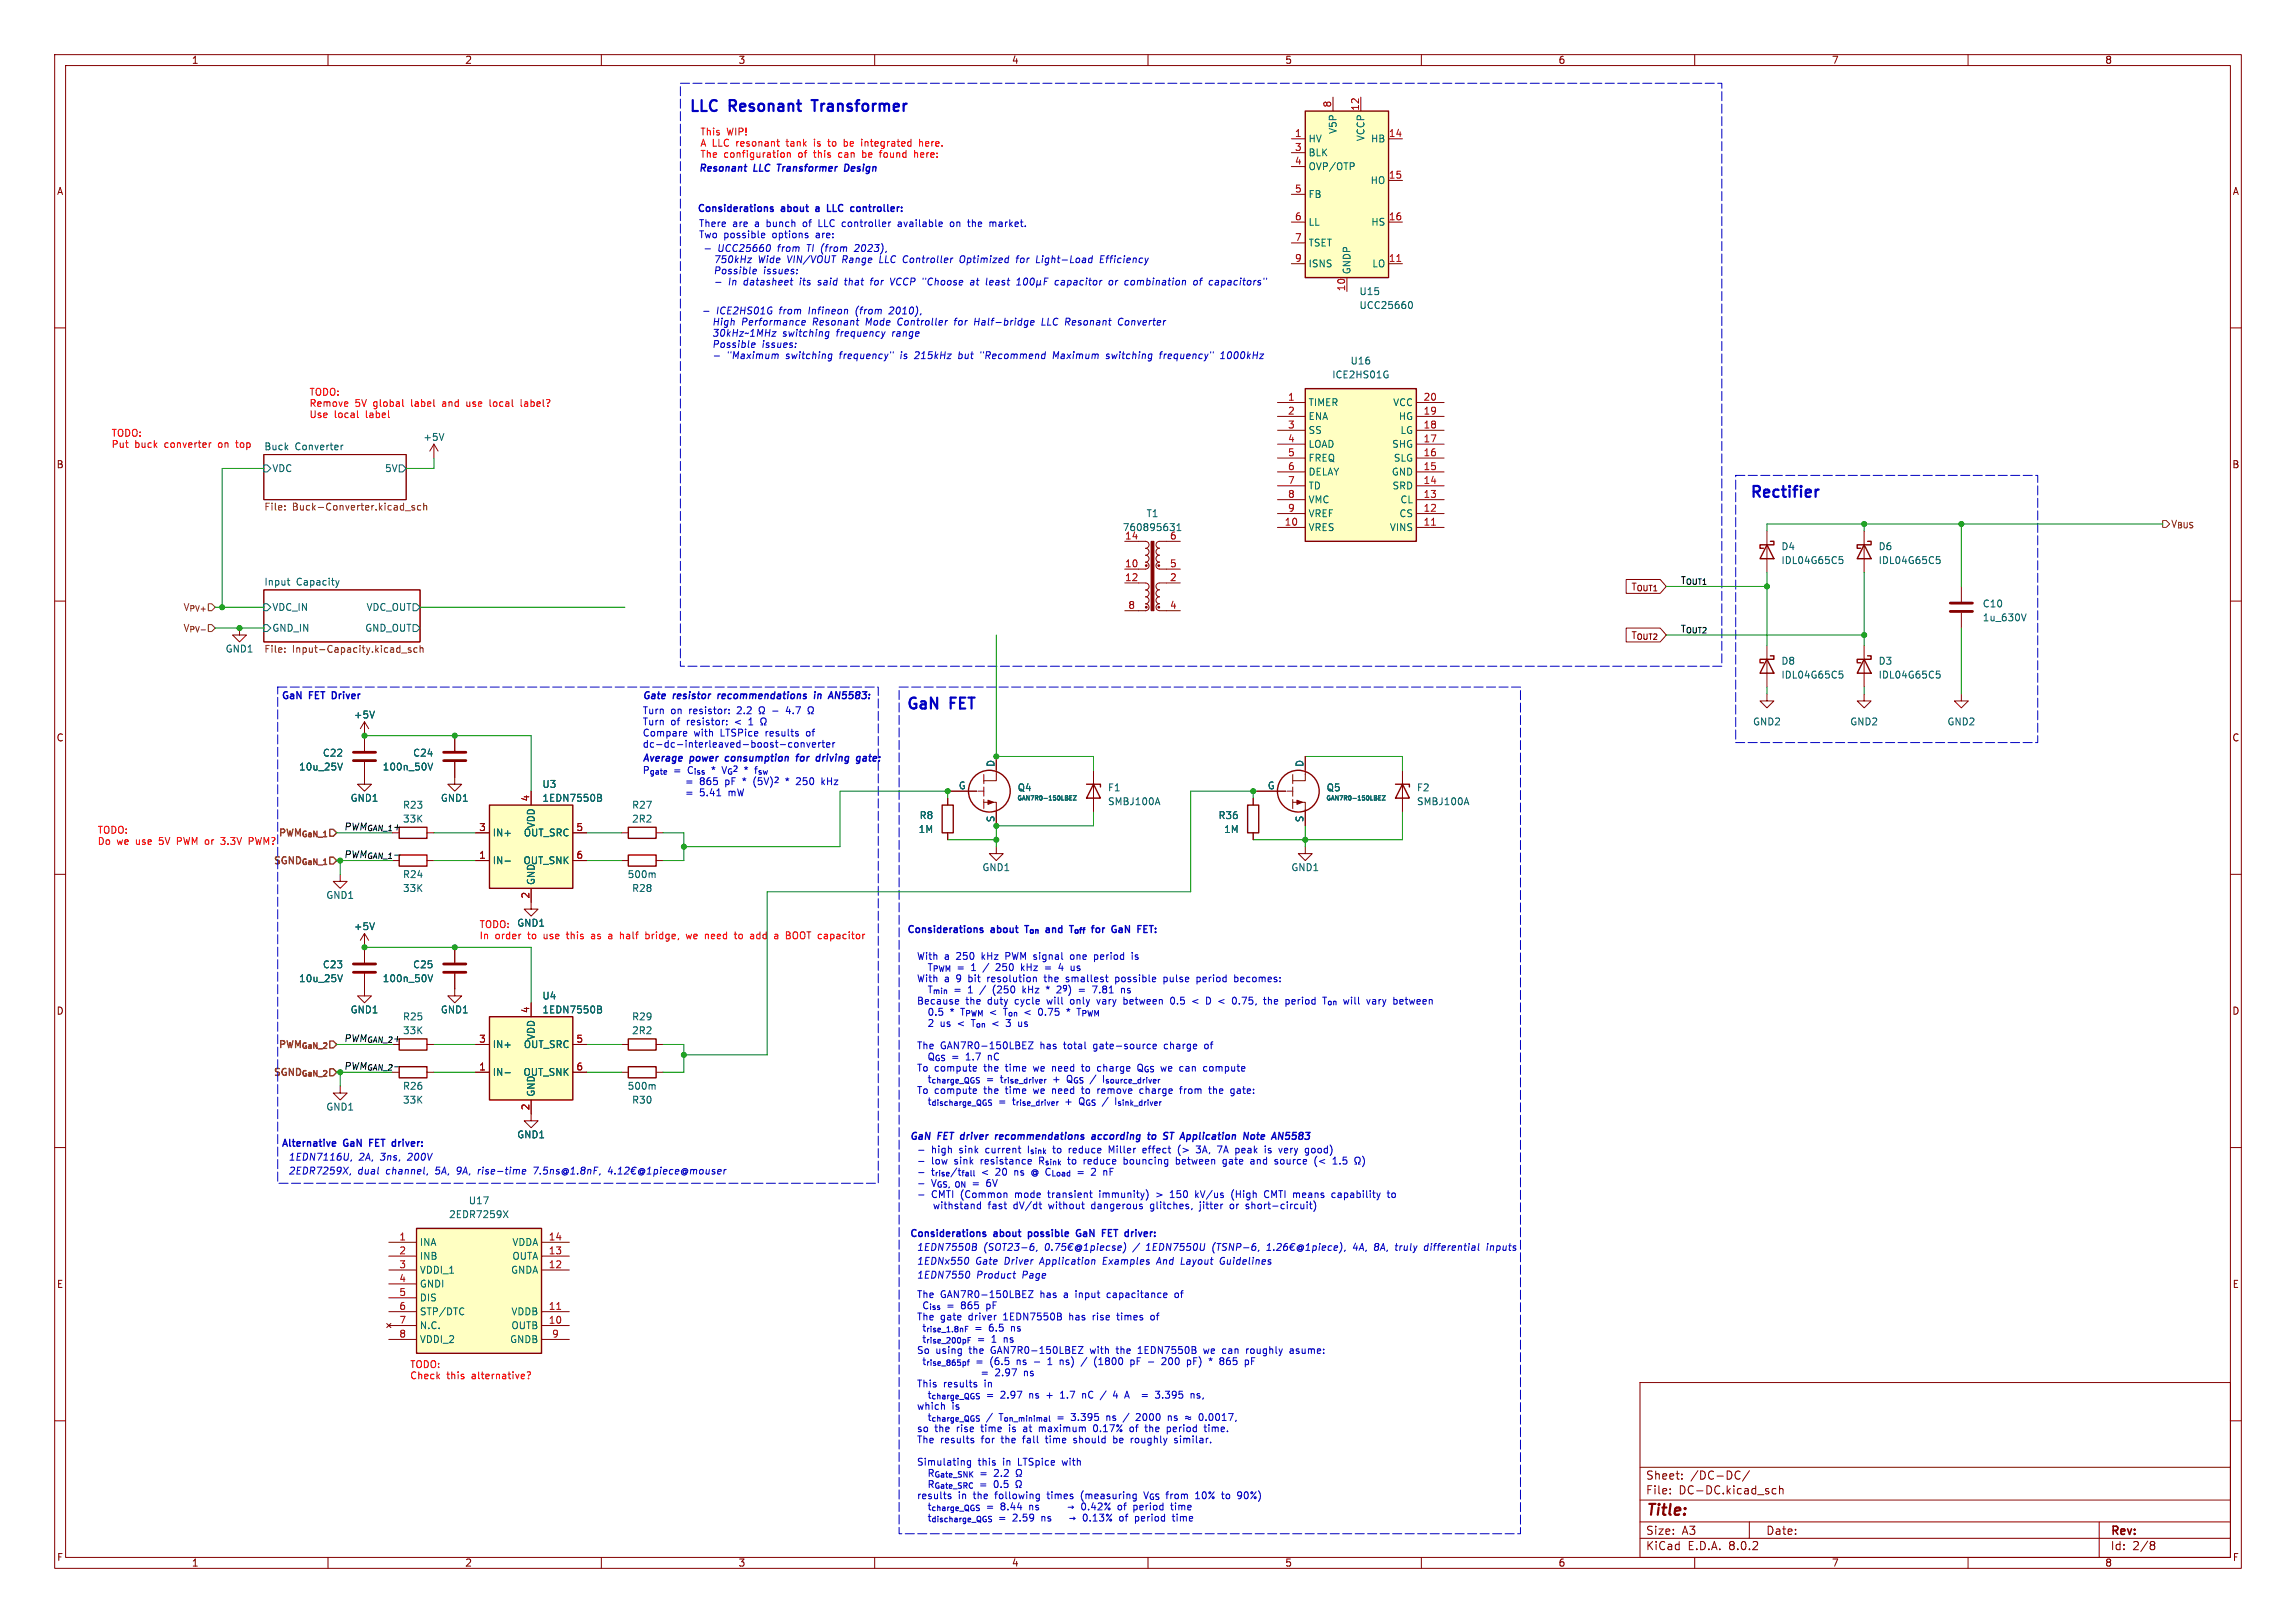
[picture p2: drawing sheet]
<svg xmlns="http://www.w3.org/2000/svg" width="420mm" height="297mm" viewBox="0 0 420 297" stroke-linecap="round" stroke-linejoin="round" font-family="sans-serif">
<defs><g id="words">
<g font-size="2.8" fill="#0000c2">
<text x="126" y="20.6">LLC</text>
<text x="133.5" y="20.6">Resonant</text>
<text x="149.6" y="20.6">Transformer</text>
<text x="320" y="91.2">Rectifier</text>
<text x="165.7" y="129.9">GaN</text>
<text x="174" y="129.9">FET</text>
</g>
<text font-size="2.8" fill="#840000" x="301" y="277.9">Title:</text>
<g font-size="2.1" fill="#840000">
<text x="301" y="273.7">File:</text>
<text x="301" y="271">Sheet:</text>
<text x="307.1" y="273.7">DC-DC.kicad_sch</text>
<text x="309.2" y="271">/DC-DC/</text>
<text x="301" y="281.1">Size:</text>
<text x="307.6" y="281.1">A3</text>
<text x="323" y="281.1">Date:</text>
<text x="386" y="281.3">Rev:</text>
<text x="301" y="283.9">KiCad</text>
<text x="308.7" y="283.9">E.D.A.</text>
<text x="316.3" y="283.9">8.0.2</text>
<text x="386" y="283.9">Id:</text>
<text x="390.1" y="283.9">2/8</text>
</g>
<g font-size="1.8" fill="#840000">
<text x="35" y="11.9">1</text>
<text x="85" y="11.9">2</text>
<text x="135" y="11.9">3</text>
<text x="185" y="11.9">4</text>
<text x="235" y="11.9">5</text>
<text x="285" y="11.9">6</text>
<text x="335" y="11.9">7</text>
<text x="385" y="11.9">8</text>
<text x="10.3" y="35.9">A</text>
<text x="408.3" y="35.9">A</text>
<text x="10.3" y="85.9">B</text>
<text x="408.2" y="85.9">B</text>
<text x="298.3" y="108.3">T_{OUT1}</text>
<text x="298.3" y="117.2">T_{OUT2}</text>
<text x="10.3" y="135.9">C</text>
<text x="408.2" y="135.9">C</text>
<text x="10.3" y="185.9">D</text>
<text x="408.2" y="185.9">D</text>
<text x="10.3" y="235.9">E</text>
<text x="408.3" y="235.9">E</text>
<text x="10.3" y="285.9">F</text>
<text x="35" y="286.9">1</text>
<text x="85" y="286.9">2</text>
<text x="135" y="286.9">3</text>
<text x="185" y="286.9">4</text>
<text x="235" y="286.9">5</text>
<text x="285" y="286.9">6</text>
<text x="335" y="286.9">7</text>
<text x="385" y="286.9">8</text>
<text x="408.3" y="285.9">F</text>
</g>
<g font-size="1.8" fill="#a90000">
<text x="243.6" y="19.8" transform="rotate(-90 243.6 19.8)">8</text>
<text x="248.7" y="20.4" transform="rotate(-90 248.7 20.4)">12</text>
<text x="236.8" y="25.1">1</text>
<text x="236.8" y="27.7">3</text>
<text x="254" y="25.1">14</text>
<text x="236.8" y="30.2">4</text>
<text x="236.8" y="35.3">5</text>
<text x="254" y="32.8">15</text>
<text x="236.8" y="40.4">6</text>
<text x="254" y="40.4">16</text>
<text x="236.8" y="44.2">7</text>
<text x="236.8" y="48">9</text>
<text x="246.1" y="53.4" transform="rotate(-90 246.1 53.4)">10</text>
<text x="254" y="48">11</text>
<text x="235.5" y="73.4">1</text>
<text x="235.5" y="75.9">2</text>
<text x="260.3" y="75.9">19</text>
<text x="260.3" y="73.4">20</text>
<text x="235.5" y="78.5">3</text>
<text x="235.5" y="81">4</text>
<text x="235.5" y="83.6">5</text>
<text x="260.3" y="83.6">16</text>
<text x="260.3" y="81">17</text>
<text x="260.3" y="78.5">18</text>
<text x="235.5" y="86.1">6</text>
<text x="235.5" y="88.6">7</text>
<text x="260.3" y="88.6">14</text>
<text x="260.3" y="86.1">15</text>
<text x="235.5" y="91.2">8</text>
<text x="235.5" y="93.7">9</text>
<text x="260.3" y="93.7">12</text>
<text x="260.3" y="91.2">13</text>
<text x="234.9" y="96.3">10</text>
<text x="260.3" y="96.3">11</text>
<text x="205.7" y="103.9">10</text>
<text x="205.7" y="106.4">12</text>
<text x="213.9" y="106.4">2</text>
<text x="213.9" y="103.9">5</text>
<text x="206.3" y="111.5">8</text>
<text x="213.9" y="111.5">4</text>
<text x="96.9" y="146.8" transform="rotate(-90 96.9 146.8)">4</text>
<text x="87.6" y="152.1">3</text>
<text x="105.3" y="152.1">5</text>
<text x="87.6" y="157.2">1</text>
<text x="105.3" y="157.2">6</text>
<text x="96.9" y="164.5" transform="rotate(-90 96.9 164.5)">2</text>
<text x="96.9" y="185.5" transform="rotate(-90 96.9 185.5)">4</text>
<text x="87.6" y="190.9">3</text>
<text x="105.3" y="190.9">5</text>
<text x="87.6" y="196">1</text>
<text x="105.3" y="196">6</text>
<text x="96.9" y="203.3" transform="rotate(-90 96.9 203.3)">2</text>
<text x="73" y="227.1">1</text>
<text x="100.3" y="227.1">14</text>
<text x="73" y="229.6">2</text>
<text x="73" y="232.2">3</text>
<text x="100.3" y="232.2">12</text>
<text x="100.3" y="229.6">13</text>
<text x="73" y="234.7">4</text>
<text x="73" y="237.2">5</text>
<text x="73" y="239.8">6</text>
<text x="100.3" y="239.8">11</text>
<text x="73" y="242.3">7</text>
<text x="73" y="244.9">8</text>
<text x="100.3" y="242.3">10</text>
<text x="100.9" y="244.9">9</text>
</g>
<g font-size="1.8" fill="#f00">
<text x="128" y="24.9">This</text>
<text x="128" y="26.9">A LLC</text>
<text x="128" y="29">The</text>
<text x="132.4" y="29">configuration</text>
<text x="132.9" y="24.9">WIP!</text>
<text x="134.8" y="26.9">resonant</text>
<text x="144.2" y="26.9">tank</text>
<text x="146.1" y="29">of</text>
<text x="149.2" y="29">this</text>
<text x="149.4" y="26.9">is</text>
<text x="152.2" y="26.9">to</text>
<text x="153.9" y="29">can</text>
<text x="155.2" y="26.9">be</text>
<text x="158.4" y="29">be</text>
<text x="158.6" y="26.9">integrated</text>
<text x="161.8" y="29">found</text>
<text x="168.3" y="29">here:</text>
<text x="169.4" y="26.9">here.</text>
<text x="56.5" y="72.5">TODO:</text>
<text x="56.5" y="74.5">Remove</text>
<text x="56.5" y="76.6">Use</text>
<text x="61.1" y="76.6">local</text>
<text x="64.9" y="74.5">5V</text>
<text x="67" y="76.6">label</text>
<text x="68.4" y="74.5">global</text>
<text x="75.5" y="74.5">label</text>
<text x="81.4" y="74.5">and</text>
<text x="86" y="74.5">use</text>
<text x="90.5" y="74.5">local</text>
<text x="96.3" y="74.5">label?</text>
<text x="20.3" y="80">TODO:</text>
<text x="20.3" y="82">Put</text>
<text x="24.6" y="82">buck</text>
<text x="30.2" y="82">converter</text>
<text x="40.2" y="82">on</text>
<text x="43.7" y="82">top</text>
<text x="17.8" y="152.6">TODO:</text>
<text x="17.8" y="154.7">Do</text>
<text x="21.4" y="154.7">we</text>
<text x="25" y="154.7">use</text>
<text x="29.4" y="154.7">5V</text>
<text x="32.9" y="154.7">PWM or</text>
<text x="41.3" y="154.7">3.3V</text>
<text x="46.6" y="154.7">PWM?</text>
<text x="87.6" y="169.9">TODO:</text>
<text x="87.6" y="172">In</text>
<text x="90.6" y="172">order</text>
<text x="96.7" y="172">to</text>
<text x="99.7" y="172">use</text>
<text x="104.2" y="172">this</text>
<text x="108.8" y="172">as</text>
<text x="112.2" y="172">a</text>
<text x="114.5" y="172">half</text>
<text x="119.4" y="172">bridge,</text>
<text x="127.1" y="172">we</text>
<text x="130.7" y="172">need</text>
<text x="136.3" y="172">to</text>
<text x="139.4" y="172">add</text>
<text x="144" y="172">a</text>
<text x="146.3" y="172">BOOT capacitor</text>
<text x="74.9" y="250.4">TODO:</text>
<text x="74.9" y="252.5">Check</text>
<text x="81.7" y="252.5">this</text>
<text x="86.4" y="252.5">alternative?</text>
</g>
<g font-size="1.8" fill="#006464">
<text x="239.3" y="26.3">HV</text>
<text x="239.3" y="28.8">BLK</text>
<text x="244.7" y="24.6" transform="rotate(-90 244.7 24.6)">V5P</text>
<text x="249.8" y="25.9" transform="rotate(-90 249.8 25.9)">VCCP</text>
<text x="250.7" y="26.3">HB</text>
<text x="239.3" y="31.3">OVP/OTP</text>
<text x="250.6" y="33.9">HO</text>
<text x="239.3" y="36.4">FB</text>
<text x="239.3" y="41.5">LL</text>
<text x="250.7" y="41.5">HS</text>
<text x="239.3" y="45.3">TSET</text>
<text x="239.3" y="49.1">ISNS</text>
<text x="247.2" y="50.3" transform="rotate(-90 247.2 50.3)">GNDP</text>
<text x="250.9" y="49.1">LO</text>
<text x="248.6" y="54.2">U15</text>
<text x="248.6" y="56.7">UCC25660</text>
<text x="243.6" y="69.4">ICE2HS01G</text>
<text x="246.9" y="66.9">U16</text>
<text x="239.3" y="74.5">TIMER</text>
<text x="239.3" y="77.1">ENA</text>
<text x="254.7" y="74.5">VCC</text>
<text x="255.8" y="77.1">HG</text>
<text x="48.3" y="82.5">Buck</text>
<text x="54" y="82.5">Converter</text>
<text x="77.3" y="80.9">+5V</text>
<text x="239.3" y="79.6">SS</text>
<text x="239.3" y="82.1">LOAD</text>
<text x="254.6" y="82.1">SHG</text>
<text x="256.1" y="79.6">LG</text>
<text x="49.7" y="86.6">VDC</text>
<text x="70.3" y="86.6">5V</text>
<text x="239.3" y="84.7">FREQ</text>
<text x="239.3" y="87.2">DELAY</text>
<text x="239.3" y="89.8">TD</text>
<text x="254.5" y="87.2">GND</text>
<text x="254.6" y="89.8">SRD</text>
<text x="254.9" y="84.7">SLG</text>
<text x="209.6" y="94.8">T1</text>
<text x="239.3" y="92.3">VMC</text>
<text x="239.3" y="94.8">VREF</text>
<text x="255.9" y="94.8">CS</text>
<text x="256.1" y="92.3">CL</text>
<text x="205.3" y="97.4">760895631</text>
<text x="205.7" y="98.8">14</text>
<text x="213.9" y="98.8">6</text>
<text x="239.3" y="97.4">VRES</text>
<text x="254.1" y="97.4">VINS</text>
<text x="325.8" y="100.9">D4</text>
<text x="343.5" y="100.9">D6</text>
<text x="48.3" y="107.2">Input</text>
<text x="54.2" y="107.2">Capacity</text>
<text x="325.8" y="103.4">IDL04G65C5</text>
<text x="343.5" y="103.4">IDL04G65C5</text>
<text x="49.7" y="112">VDC_IN</text>
<text x="66.9" y="112">VDC_OUT</text>
<text x="362.6" y="111.4">C10</text>
<text x="362.6" y="113.9">1u_630V</text>
<text x="41.2" y="119.6">GND1</text>
<text x="49.7" y="115.8">GND_IN</text>
<text x="66.7" y="115.8">GND_OUT</text>
<text x="325.8" y="121.8">D8</text>
<text x="325.8" y="124.4">IDL04G65C5</text>
<text x="343.5" y="121.8">D3</text>
<text x="343.5" y="124.4">IDL04G65C5</text>
<text x="64.6" y="131.7">+5V</text>
<text x="320.6" y="132.9">GND2</text>
<text x="338.4" y="132.9">GND2</text>
<text x="356.1" y="132.9">GND2</text>
<text x="54.6" y="141.2">10u_25V</text>
<text x="59" y="138.7">C22</text>
<text x="69.9" y="141.2">100n_50V</text>
<text x="75.5" y="138.7">C24</text>
<text x="182" y="140.4" transform="rotate(-90 182 140.4)">D</text>
<text x="238.5" y="140.4" transform="rotate(-90 238.5 140.4)">D</text>
<text x="64" y="146.9">GND1</text>
<text x="73.6" y="148.2">R23</text>
<text x="80.5" y="146.9">GND1</text>
<text x="99.1" y="144.4">U3</text>
<text x="99.1" y="146.9">1EDN7550B</text>
<text x="115.5" y="148.2">R27</text>
<text x="175.3" y="144.5">G</text>
<text x="186.1" y="145">Q4</text>
<text x="202.6" y="145">F1</text>
<text x="202.6" y="147.5">SMBJ100A</text>
<text x="231.8" y="144.5">G</text>
<text x="242.6" y="145">Q5</text>
<text x="259.1" y="145">F2</text>
<text x="259.1" y="147.5">SMBJ100A</text>
<text x="73.6" y="150.7">33K</text>
<text x="90" y="153.3">IN+</text>
<text x="95.7" y="153.3">OUT_SRC</text>
<text x="98" y="151.7" transform="rotate(-90 98 151.7)">VDD</text>
<text x="115.5" y="150.7">2R2</text>
<text x="167.9" y="152.6">1M</text>
<text x="168.1" y="150.1">R8</text>
<text x="182" y="150.6" transform="rotate(-90 182 150.6)">S</text>
<text x="222.8" y="150.1">R36</text>
<text x="223.8" y="152.6">1M</text>
<text x="238.5" y="150.6" transform="rotate(-90 238.5 150.6)">S</text>
<text x="73.6" y="160.9">R24</text>
<text x="90" y="158.3">IN-</text>
<text x="95.7" y="158.3">OUT_SNK</text>
<text x="114.7" y="160.9">500m</text>
<text x="179.6" y="159.6">GND1</text>
<text x="236.1" y="159.6">GND1</text>
<text x="59.6" y="164.7">GND1</text>
<text x="73.6" y="163.4">33K</text>
<text x="98" y="162.1" transform="rotate(-90 98 162.1)">GND</text>
<text x="115.5" y="163.4">R28</text>
<text x="64.6" y="170.4">+5V</text>
<text x="94.5" y="169.8">GND1</text>
<text x="54.6" y="179.9">10u_25V</text>
<text x="59" y="177.4">C23</text>
<text x="69.9" y="179.9">100n_50V</text>
<text x="75.5" y="177.4">C25</text>
<text x="64" y="185.6">GND1</text>
<text x="80.5" y="185.6">GND1</text>
<text x="99.1" y="183.1">U4</text>
<text x="99.1" y="185.6">1EDN7550B</text>
<text x="73.6" y="186.9">R25</text>
<text x="73.6" y="189.5">33K</text>
<text x="90" y="192">IN+</text>
<text x="95.7" y="192">OUT_SRC</text>
<text x="98" y="190.4" transform="rotate(-90 98 190.4)">VDD</text>
<text x="115.5" y="186.9">R29</text>
<text x="115.5" y="189.5">2R2</text>
<text x="90" y="197.1">IN-</text>
<text x="95.7" y="197.1">OUT_SNK</text>
<text x="59.6" y="203.4">GND1</text>
<text x="73.6" y="199.6">R26</text>
<text x="73.6" y="202.2">33K</text>
<text x="98" y="200.8" transform="rotate(-90 98 200.8)">GND</text>
<text x="114.7" y="199.6">500m</text>
<text x="115.5" y="202.2">R30</text>
<text x="94.5" y="208.5">GND1</text>
<text x="85.7" y="220.6">U17</text>
<text x="82.1" y="223.1">2EDR7259X</text>
<text x="76.7" y="228.2">INA</text>
<text x="76.7" y="230.7">INB</text>
<text x="76.7" y="233.3">VDDI_1</text>
<text x="93.4" y="233.3">GNDA</text>
<text x="93.6" y="230.7">OUTA</text>
<text x="93.6" y="228.2">VDDA</text>
<text x="76.7" y="235.8">GNDI</text>
<text x="76.7" y="238.4">DIS</text>
<text x="76.7" y="240.9">STP/DTC</text>
<text x="76.7" y="243.4">N.C.</text>
<text x="76.7" y="246">VDDI_2</text>
<text x="93.2" y="246">GNDB</text>
<text x="93.5" y="243.4">OUTB</text>
<text x="93.5" y="240.9">VDDB</text>
</g>
<g font-size="1.8" fill="#0000c2">
<text x="127.8" y="31.5">Resonant</text>
<text x="137.9" y="31.5">LLC</text>
<text x="142.7" y="31.5">Transformer</text>
<text x="155.5" y="31.5">Design</text>
<text x="127.5" y="38.9">Considerations</text>
<text x="127.8" y="41.8">There</text>
<text x="134" y="41.8">are</text>
<text x="138.2" y="41.8">a</text>
<text x="140.5" y="41.8">bunch</text>
<text x="143" y="38.9">about</text>
<text x="147.4" y="41.8">of</text>
<text x="149.8" y="38.9">a</text>
<text x="150.4" y="41.8">LLC</text>
<text x="152.4" y="38.9">LLC</text>
<text x="154.9" y="41.8">controller</text>
<text x="157.2" y="38.9">controller:</text>
<text x="165.3" y="41.8">available</text>
<text x="175.1" y="41.8">on</text>
<text x="178.6" y="41.8">the</text>
<text x="182.7" y="41.8">market.</text>
<text x="127.8" y="43.8">Two</text>
<text x="131.3" y="46.3">UCC25660</text>
<text x="132.4" y="43.8">possible</text>
<text x="141.4" y="43.8">options</text>
<text x="142.4" y="46.3">from</text>
<text x="147.9" y="46.3">TI (from</text>
<text x="149.5" y="43.8">are:</text>
<text x="157" y="46.3">2023),</text>
<text x="130.9" y="48.4">750kHz</text>
<text x="130.9" y="50.4">Possible</text>
<text x="130.9" y="52.4">-</text>
<text x="133.6" y="52.4">In</text>
<text x="136.5" y="52.4">datasheet</text>
<text x="139.1" y="48.4">Wide</text>
<text x="140" y="50.4">issues:</text>
<text x="144.5" y="48.4">VIN/VOUT</text>
<text x="147" y="52.4">its</text>
<text x="150.5" y="52.4">said</text>
<text x="154.8" y="48.4">Range</text>
<text x="155.6" y="52.4">that</text>
<text x="160.5" y="52.4">for</text>
<text x="161.7" y="48.4">LLC Controller</text>
<text x="164.3" y="52.4">VCCP &quot;Choose</text>
<text x="176.8" y="48.4">Optimized</text>
<text x="179.4" y="52.4">at</text>
<text x="182.4" y="52.4">least</text>
<text x="187.4" y="48.4">for</text>
<text x="191.2" y="48.4">Light-Load</text>
<text x="195.5" y="52.4">capacitor</text>
<text x="203.1" y="48.4">Efficiency</text>
<text x="205.5" y="52.4">or</text>
<text x="208.6" y="52.4">combination</text>
<text x="221.4" y="52.4">of</text>
<text x="224.5" y="52.4">capacitors&quot;</text>
<text x="130.6" y="59.8">High</text>
<text x="131" y="57.7">ICE2HS01G</text>
<text x="136" y="59.8">Performance</text>
<text x="142.6" y="57.7">from</text>
<text x="148.2" y="57.7">Infineon</text>
<text x="149.2" y="59.8">Resonant</text>
<text x="157" y="57.7">(from</text>
<text x="159" y="59.8">Mode</text>
<text x="163.3" y="57.7">2010),</text>
<text x="165" y="59.8">Controller</text>
<text x="175.7" y="59.8">for</text>
<text x="179.5" y="59.8">Half-bridge</text>
<text x="192" y="59.8">LLC Resonant</text>
<text x="206.4" y="59.8">Converter</text>
<text x="130.6" y="61.8">30kHz~1MHz</text>
<text x="130.6" y="63.9">Possible</text>
<text x="130.6" y="65.9">-</text>
<text x="133.4" y="65.9">&quot;Maximum</text>
<text x="139.8" y="63.9">issues:</text>
<text x="143.5" y="61.8">switching</text>
<text x="144.3" y="65.9">switching</text>
<text x="153.5" y="61.8">frequency</text>
<text x="154.3" y="65.9">frequency&quot;</text>
<text x="163.9" y="61.8">range</text>
<text x="165.6" y="65.9">is</text>
<text x="168.4" y="65.9">215kHz</text>
<text x="176.6" y="65.9">but</text>
<text x="180.8" y="65.9">&quot;Recommend</text>
<text x="194.3" y="65.9">Maximum</text>
<text x="204.2" y="65.9">switching</text>
<text x="214.2" y="65.9">frequency&quot;</text>
<text x="225.6" y="65.9">1000kHz</text>
<text x="51.4" y="128">GaN</text>
<text x="56.7" y="128">FET</text>
<text x="61.3" y="128">Driver</text>
<text x="117.5" y="130.8">Turn</text>
<text x="117.5" y="128">Gate</text>
<text x="122.7" y="130.8">on</text>
<text x="123.2" y="128">resistor</text>
<text x="126.2" y="130.8">resistor:</text>
<text x="131.9" y="128">recommendations</text>
<text x="135.1" y="130.8">2.2</text>
<text x="144.7" y="130.8">4.7</text>
<text x="150" y="128">in</text>
<text x="153.3" y="128">AN5583:</text>
<text x="117.5" y="132.8">Turn</text>
<text x="117.5" y="134.9">Compare</text>
<text x="117.5" y="136.9">dc-dc-interleaved-boost-converter</text>
<text x="122.7" y="132.8">of</text>
<text x="125.7" y="132.8">resistor:</text>
<text x="126.9" y="134.9">with</text>
<text x="131.9" y="134.9">LTSPice</text>
<text x="134.7" y="132.8">&lt;</text>
<text x="137.5" y="132.8">1</text>
<text x="140.3" y="134.9">results</text>
<text x="148" y="134.9">of</text>
<text x="117.5" y="141.7">P_{gate}</text>
<text x="117.5" y="139.5">Average</text>
<text x="123.2" y="141.7">=</text>
<text x="125.9" y="141.7">C_{iss} V_{G}^{2}</text>
<text x="126.3" y="139.5">power</text>
<text x="126.8" y="143.8">=</text>
<text x="129.6" y="143.8">865</text>
<text x="130.5" y="141.7">*</text>
<text x="133.2" y="139.5">consumption</text>
<text x="134.4" y="143.8">pF</text>
<text x="136.9" y="141.7">*</text>
<text x="137.8" y="143.8">*</text>
<text x="139" y="141.7">f_{sw}</text>
<text x="139.9" y="143.8">(5V)^{2}*</text>
<text x="146.8" y="139.5">for</text>
<text x="148.2" y="143.8">250</text>
<text x="150.9" y="139.5">driving</text>
<text x="153" y="143.8">kHz</text>
<text x="158.8" y="139.5">gate:</text>
<text x="126.8" y="145.8">=</text>
<text x="129.6" y="145.8">5.41</text>
<text x="135" y="145.8">mW</text>
<text x="165.9" y="170.8">Considerations</text>
<text x="181.4" y="170.8">about</text>
<text x="188.2" y="170.8">T_{on}</text>
<text x="192.4" y="170.8">and</text>
<text x="197.4" y="170.8">T_{off}or</text>
<text x="206" y="170.8">GaN</text>
<text x="211.3" y="170.8">FET:</text>
<text x="167.6" y="175.7">With</text>
<text x="167.6" y="179.8">With</text>
<text x="170" y="177.8">T_{PWM} 1</text>
<text x="172.7" y="175.7">a</text>
<text x="172.7" y="179.8">a</text>
<text x="175.1" y="175.7">250</text>
<text x="175.1" y="179.8">9</text>
<text x="175.5" y="177.8">=</text>
<text x="177.4" y="179.8">bit</text>
<text x="179.9" y="175.7">kHz</text>
<text x="181.1" y="179.8">resolution</text>
<text x="183.1" y="177.8">250</text>
<text x="184.4" y="175.7">PWM signal</text>
<text x="187.9" y="177.8">kHz</text>
<text x="191.8" y="179.8">the</text>
<text x="195.2" y="177.8">4</text>
<text x="195.9" y="179.8">smallest</text>
<text x="196.7" y="175.7">one</text>
<text x="197.6" y="177.8">us</text>
<text x="201.2" y="175.7">period</text>
<text x="205.1" y="179.8">possible</text>
<text x="208.3" y="175.7">is</text>
<text x="214.1" y="179.8">pulse</text>
<text x="220.4" y="179.8">period</text>
<text x="227.5" y="179.8">becomes:</text>
<text x="167.6" y="183.9">Because</text>
<text x="170" y="181.9">T_{min}</text>
<text x="170" y="186">0.5</text>
<text x="174.2" y="186">*</text>
<text x="174.9" y="181.9">=</text>
<text x="176.3" y="186">T_{PWM} T_{on}</text>
<text x="176.7" y="183.9">the</text>
<text x="177.6" y="181.9">1</text>
<text x="180.8" y="183.9">duty</text>
<text x="182.5" y="181.9">(250</text>
<text x="186" y="183.9">cycle</text>
<text x="188.1" y="181.9">kHz</text>
<text x="188.5" y="186">&lt;</text>
<text x="191.3" y="186">0.75</text>
<text x="192" y="183.9">will</text>
<text x="192.7" y="181.9">*</text>
<text x="194.8" y="181.9">2^{9})=</text>
<text x="196.5" y="183.9">only</text>
<text x="196.7" y="186">*</text>
<text x="198.8" y="186">T_{PWM}</text>
<text x="201.6" y="183.9">vary</text>
<text x="201.8" y="181.9">7.81</text>
<text x="206.6" y="183.9">between</text>
<text x="215.4" y="183.9">0.5</text>
<text x="219.6" y="183.9">&lt;</text>
<text x="222.3" y="183.9">D &lt;</text>
<text x="227.5" y="183.9">0.75,</text>
<text x="233.5" y="183.9">the</text>
<text x="237.7" y="183.9">period</text>
<text x="244.8" y="183.9">T_{on}</text>
<text x="248.7" y="183.9">will</text>
<text x="253.2" y="183.9">vary</text>
<text x="258.2" y="183.9">between</text>
<text x="170" y="188">2</text>
<text x="172.4" y="188">us</text>
<text x="175.7" y="188">&lt;</text>
<text x="178.5" y="188">T_{on}</text>
<text x="185.2" y="188">3</text>
<text x="187.6" y="188">us</text>
<text x="167.6" y="192.1">The</text>
<text x="167.6" y="196.2">To compute</text>
<text x="170" y="194.1">Q_{GS} 1.7</text>
<text x="172" y="192.1">GAN7R0-150LBEZ</text>
<text x="174.5" y="194.1">=</text>
<text x="180.1" y="196.2">the</text>
<text x="181.4" y="194.1">nC</text>
<text x="184.3" y="196.2">time</text>
<text x="189.6" y="196.2">we</text>
<text x="190.4" y="192.1">has</text>
<text x="193.1" y="196.2">need</text>
<text x="194.9" y="192.1">total</text>
<text x="198.8" y="196.2">to</text>
<text x="200.5" y="192.1">gate-source</text>
<text x="201.8" y="196.2">charge</text>
<text x="209.4" y="196.2">Q_{GS}</text>
<text x="213.6" y="192.1">charge</text>
<text x="213.9" y="196.2">we</text>
<text x="217.5" y="196.2">can</text>
<text x="221.2" y="192.1">of</text>
<text x="222.1" y="196.2">compute</text>
<text x="167.6" y="200.3">To compute</text>
<text x="170" y="198.2">t_{charge_QGS} t_{rise_driver}</text>
<text x="170" y="202.3">t_{discharge_QGS} t_{rise_driver}</text>
<text x="180.1" y="200.3">the</text>
<text x="180.8" y="198.2">=</text>
<text x="183.1" y="202.3">=</text>
<text x="184.3" y="200.3">time</text>
<text x="189.6" y="200.3">we</text>
<text x="193.1" y="200.3">need</text>
<text x="193.4" y="198.2">+</text>
<text x="195.6" y="202.3">+</text>
<text x="196.1" y="198.2">Q_{GS} I_{source_driver}</text>
<text x="198.3" y="202.3">Q_{GS} I_{sink_driver}</text>
<text x="198.8" y="200.3">to</text>
<text x="201.8" y="200.3">remove</text>
<text x="209.8" y="200.3">charge</text>
<text x="217.4" y="200.3">from</text>
<text x="222.9" y="200.3">the</text>
<text x="227" y="200.3">gate:</text>
<text x="51.4" y="209.9">Alternative</text>
<text x="62.9" y="209.9">GaN</text>
<text x="68.2" y="209.9">FET</text>
<text x="72.9" y="209.9">driver:</text>
<text x="166.4" y="208.7">GaN</text>
<text x="171.6" y="208.7">FET driver</text>
<text x="183.1" y="208.7">recommendations</text>
<text x="201.3" y="208.7">according</text>
<text x="212.1" y="208.7">to</text>
<text x="215.4" y="208.7">ST Application</text>
<text x="231.1" y="208.7">Note</text>
<text x="236.9" y="208.7">AN5583</text>
<text x="52.7" y="212.5">1EDN7116U,</text>
<text x="52.7" y="215">2EDR7259X,</text>
<text x="65.4" y="215">dual</text>
<text x="65.6" y="212.5">2A,</text>
<text x="69.7" y="212.5">3ns,</text>
<text x="70.7" y="215">channel,</text>
<text x="74.8" y="212.5">200V</text>
<text x="79.9" y="215">5A,</text>
<text x="84" y="215">9A,</text>
<text x="88.1" y="215">rise-time</text>
<text x="98.4" y="215">7.5ns@1.8nF,</text>
<text x="170.4" y="211.1">high</text>
<text x="170.4" y="213.2">low</text>
<text x="170.4" y="215.2">t_{rise}/t_{fall} 20</text>
<text x="174.7" y="213.2">sink</text>
<text x="175.6" y="211.1">sink</text>
<text x="179.7" y="213.2">resistance</text>
<text x="179.7" y="215.2">&lt;</text>
<text x="180.6" y="211.1">current</text>
<text x="186" y="215.2">ns</text>
<text x="188.5" y="211.1">I_{sink}</text>
<text x="189.4" y="215.2">@ C_{Load}</text>
<text x="190.6" y="213.2">R_{sink}</text>
<text x="193.4" y="211.1">to</text>
<text x="196.1" y="213.2">to</text>
<text x="196.4" y="211.1">reduce</text>
<text x="199.1" y="213.2">reduce</text>
<text x="201" y="215.2">2</text>
<text x="203.3" y="215.2">nF</text>
<text x="203.9" y="211.1">Miller</text>
<text x="206.6" y="213.2">bouncing</text>
<text x="210.4" y="211.1">effect</text>
<text x="216.4" y="213.2">between</text>
<text x="217" y="211.1">(&gt;</text>
<text x="220.6" y="211.1">3A,</text>
<text x="224.6" y="211.1">7A</text>
<text x="225.2" y="213.2">gate</text>
<text x="228.1" y="211.1">peak</text>
<text x="230.5" y="213.2">and</text>
<text x="233.7" y="211.1">is</text>
<text x="235.1" y="213.2">source</text>
<text x="236.5" y="211.1">very</text>
<text x="241.5" y="211.1">good)</text>
<text x="242.6" y="213.2">(&lt;</text>
<text x="246.1" y="213.2">1.5</text>
<text x="170.4" y="217.3">V_{GS,</text>
<text x="170.4" y="219.3">CMTI (Common</text>
<text x="171.2" y="221.4">withstand</text>
<text x="177.5" y="217.3">ON}</text>
<text x="181.3" y="221.4">fast</text>
<text x="186" y="219.3">mode</text>
<text x="186.1" y="221.4">dV/dt</text>
<text x="192.2" y="219.3">transient</text>
<text x="192.7" y="221.4">without</text>
<text x="200.8" y="221.4">dangerous</text>
<text x="201.8" y="219.3">immunity)</text>
<text x="211.7" y="221.4">glitches,</text>
<text x="215.1" y="219.3">150</text>
<text x="219.9" y="219.3">kV/us</text>
<text x="221" y="221.4">jitter</text>
<text x="226.7" y="221.4">or</text>
<text x="226.7" y="219.3">(High</text>
<text x="229.8" y="221.4">short-circuit)</text>
<text x="233" y="219.3">CMTI means</text>
<text x="245.7" y="219.3">capability</text>
<text x="166.4" y="226.4">Considerations</text>
<text x="181.9" y="226.4">about</text>
<text x="188.7" y="226.4">possible</text>
<text x="198" y="226.4">GaN</text>
<text x="203.2" y="226.4">FET</text>
<text x="207.9" y="226.4">driver:</text>
<text x="167.6" y="231.5">1EDNx550</text>
<text x="167.6" y="229">1EDN7550B</text>
<text x="178.4" y="231.5">Gate</text>
<text x="179.9" y="229">(SOT23-6,</text>
<text x="183.8" y="231.5">Driver</text>
<text x="190.5" y="231.5">Application</text>
<text x="202.2" y="231.5">Examples</text>
<text x="207.6" y="229">/</text>
<text x="210.1" y="229">1EDN7550U</text>
<text x="212.3" y="231.5">And</text>
<text x="216.9" y="231.5">Layout</text>
<text x="222.4" y="229">(TSNP-6,</text>
<text x="224.2" y="231.5">Guidelines</text>
<text x="248.6" y="229">4A,</text>
<text x="252.7" y="229">8A,</text>
<text x="256.7" y="229">truly</text>
<text x="262.2" y="229">differential</text>
<text x="273.8" y="229">inputs</text>
<text x="167.6" y="237.6">The</text>
<text x="167.6" y="234.1">1EDN7550</text>
<text x="168.8" y="239.7">C_{iss}</text>
<text x="172" y="237.6">GAN7R0-150LBEZ</text>
<text x="173.4" y="239.7">=</text>
<text x="176.1" y="239.7">865</text>
<text x="178.6" y="234.1">Product</text>
<text x="180.9" y="239.7">pF</text>
<text x="187.1" y="234.1">Page</text>
<text x="190.4" y="237.6">has</text>
<text x="194.9" y="237.6">a</text>
<text x="197.2" y="237.6">input</text>
<text x="203.2" y="237.6">capacitance</text>
<text x="215.8" y="237.6">of</text>
<text x="167.6" y="241.7">The</text>
<text x="168.8" y="243.8">t_{rise_1.8nF}</text>
<text x="168.8" y="245.8">t_{rise_200pF}</text>
<text x="172" y="241.7">gate</text>
<text x="177.3" y="241.7">driver</text>
<text x="178.5" y="243.8">=</text>
<text x="179" y="245.8">=</text>
<text x="181.2" y="243.8">6.5</text>
<text x="181.7" y="245.8">1</text>
<text x="183.9" y="241.7">1EDN7550B</text>
<text x="184.1" y="245.8">ns</text>
<text x="185.4" y="243.8">ns</text>
<text x="196.1" y="241.7">has</text>
<text x="200.6" y="241.7">rise</text>
<text x="205.3" y="241.7">times</text>
<text x="211.6" y="241.7">of</text>
<text x="167.6" y="247.8">So</text>
<text x="168.8" y="249.9">t_{rise_865pf}</text>
<text x="171.2" y="247.8">using</text>
<text x="177.4" y="247.8">the</text>
<text x="178.7" y="249.9">=</text>
<text x="181.4" y="249.9">(6.5</text>
<text x="181.6" y="247.8">GAN7R0-150LBEZ</text>
<text x="181.7" y="251.9">=</text>
<text x="184.4" y="251.9">2.97</text>
<text x="186.5" y="249.9">ns</text>
<text x="194.9" y="249.9">ns)</text>
<text x="199.1" y="249.9">/</text>
<text x="200" y="247.8">with</text>
<text x="201.6" y="249.9">(1800</text>
<text x="204.9" y="247.8">the</text>
<text x="208.5" y="249.9">pF</text>
<text x="209.1" y="247.8">1EDN7550B</text>
<text x="214.6" y="249.9">200</text>
<text x="219.4" y="249.9">pF)</text>
<text x="221.3" y="247.8">we</text>
<text x="223.7" y="249.9">*</text>
<text x="224.9" y="247.8">can</text>
<text x="225.8" y="249.9">865</text>
<text x="229.5" y="247.8">roughly</text>
<text x="237.6" y="247.8">asume:</text>
<text x="167.6" y="254">This</text>
<text x="170" y="256">t_{charge_QGS} 2.97</text>
<text x="172.6" y="254">results</text>
<text x="180.2" y="254">in</text>
<text x="180.8" y="256">=</text>
<text x="189" y="256">ns</text>
<text x="192.3" y="256">+</text>
<text x="195.1" y="256">1.7</text>
<text x="199.3" y="256">nC</text>
<text x="205.4" y="256">4</text>
<text x="211.2" y="256">=</text>
<text x="213.9" y="256">3.395</text>
<text x="167.6" y="258.1">which</text>
<text x="167.6" y="262.2">so</text>
<text x="170" y="260.1">t_{charge_QGS} T_{on_minimal}</text>
<text x="171" y="262.2">the</text>
<text x="174.1" y="258.1">is</text>
<text x="175.1" y="262.2">rise</text>
<text x="179.8" y="262.2">time</text>
<text x="180.8" y="260.1">/</text>
<text x="185.1" y="262.2">is</text>
<text x="187.9" y="262.2">at</text>
<text x="190.9" y="262.2">maximum</text>
<text x="196.9" y="260.1">3.395</text>
<text x="201.1" y="262.2">0.17%</text>
<text x="203.5" y="260.1">ns</text>
<text x="206.8" y="260.1">/</text>
<text x="208" y="262.2">of</text>
<text x="209.3" y="260.1">2000</text>
<text x="211" y="262.2">the</text>
<text x="215.1" y="262.2">period</text>
<text x="215.3" y="260.1">ns</text>
<text x="218.7" y="260.1">þÿ&quot;H</text>
<text x="221.4" y="260.1">0.0017,</text>
<text x="222.2" y="262.2">time.</text>
<text x="167.6" y="264.2">The</text>
<text x="167.6" y="268.3">Simulating</text>
<text x="172" y="264.2">results</text>
<text x="178.9" y="268.3">this</text>
<text x="179.7" y="264.2">for</text>
<text x="183.5" y="264.2">the</text>
<text x="183.6" y="268.3">in</text>
<text x="186.5" y="268.3">LTSpice</text>
<text x="187.6" y="264.2">fall</text>
<text x="192" y="264.2">time</text>
<text x="194.8" y="268.3">with</text>
<text x="197.3" y="264.2">should</text>
<text x="204.7" y="264.2">be</text>
<text x="208.2" y="264.2">roughly</text>
<text x="216.3" y="264.2">similar.</text>
<text x="167.6" y="274.4">results</text>
<text x="170" y="270.3">R_{Gate_SNK} 2.2</text>
<text x="170" y="272.4">R_{Gate_SRC} 0.5</text>
<text x="175.3" y="274.4">in</text>
<text x="178.2" y="274.4">the</text>
<text x="179.6" y="272.4">=</text>
<text x="179.6" y="270.3">=</text>
<text x="182.3" y="274.4">following</text>
<text x="186.5" y="272.4">þÿ!&amp;</text>
<text x="186.6" y="270.3">þÿ!&amp;</text>
<text x="192.1" y="274.4">times</text>
<text x="198.4" y="274.4">(measuring</text>
<text x="210.2" y="274.4">V_{GS}</text>
<text x="214.5" y="274.4">from</text>
<text x="220" y="274.4">10%</text>
<text x="225" y="274.4">to</text>
<text x="228.1" y="274.4">90%)</text>
<text x="170" y="276.5">t_{charge_QGS} 8.44</text>
<text x="170" y="278.5">t_{discharge_QGS} 2.59</text>
<text x="180.8" y="276.5">=</text>
<text x="183.1" y="278.5">=</text>
<text x="189" y="276.5">ns</text>
<text x="191.2" y="278.5">ns</text>
<text x="196.9" y="278.5">þÿ!’0.13%</text>
<text x="197" y="276.5">þÿ!’0.42%</text>
<text x="206.5" y="278.5">of</text>
<text x="206.6" y="276.5">of</text>
<text x="209.5" y="278.5">period</text>
<text x="209.7" y="276.5">period</text>
<text x="216.6" y="278.5">time</text>
<text x="216.7" y="276.5">time</text>
</g>
<g font-size="1.8" fill="#725600">
<text x="48.3" y="93.8">File:</text>
<text x="53.5" y="93.8">Buck-Converter.kicad_sch</text>
<text x="397.1" y="96.7">V_{BUS}</text>
<text x="33.4" y="115.8">V_{PV-}</text>
<text x="48.3" y="119.8">File:</text>
<text x="53.5" y="119.8">Input-Capacity.kicad_sch</text>
<text x="50.7" y="153.4">PWM_{GaN_1}</text>
<text x="50.7" y="192.2">PWM_{GaN_2}</text>
</g>
<g font-size="1.8" fill="#0f0f0f">
<text x="307.3" y="107">T_{OUT1}</text>
<text x="307.3" y="115.9">T_{OUT2}</text>
<text x="62.9" y="152.1">PWM_{GAN_1}+</text>
<text x="62.9" y="157.1">PWM_{GAN_1}-</text>
<text x="62.9" y="190.8">PWM_{GAN_2}+</text>
<text x="62.9" y="195.9">PWM_{GAN_2}-</text>
</g>
<g font-size="1.8" fill="#009600">
<text x="33.4" y="112">V_{PV+}</text>
<text x="49.8" y="158.5">SGND_{GaN_1}</text>
<text x="49.8" y="197.2">SGND_{GaN_2}</text>
</g>
<g font-size="1.1" fill="#006464">
<text x="186" y="146.7">GAN7R0-150LBEZ</text>
<text x="242.5" y="146.7">GAN7R0-150LBEZ</text>
</g>
</g></defs>
<g fill="none" stroke="#840000" stroke-width=".18">
<path d="M10 10h400v277h-400zM12 12h396v273h-396zM60 10v2M110 10v2M160 10v2M210 10v2M260 10v2M310 10v2M360 10v2M10 60h2M408 60h2M48.3 83.2h26v8.2h-26z"/>
<path d="M10 110h2M48.3 108h28.5v9.5h-28.5zM408 110h2M10 160h2M113.7 157.5h1.2M120 157.5h1.3M408 160h2M10 210h2M97.2 203.8v1.3h1.2l-1.2 1.3-1.3-1.3h1.3M408 210h2M10 260h2M300 253h108v32h-108z"/>
<path d="M408 260h2M300 278.5h108M300 274.5h108M300 268.5h108M305.5 273.2v.2M305.5 272.5v.1M307.7 270.5v.2M307.7 269.8v.1M317.7 269.3l.3-.1 .3 .1M318.3 270.5l-.3 .2-.3-.1M320 278.5v3M320 269.1l-1.3 1.9"/>
<path d="M324.2 273.2l.2 .2 .5-.1M324.9 272.5l-.5-.1-.2 .1M325.5 272.5l.2-.1 .4 .1 .1 .9M325.5 271.9v1.5M384 278.5v6.5M60 285v2M110 285v2M160 285v2M210 285v2M260 285v2M300 281.5h108M310 285v2"/>
<path d="M360 285v2M393.6 282.1h.3l.3 .3-.3 .3M393.6 282.7h.3M393.9 282.7l.2 .2 .1 .4-.3 .3h-.3"/>
</g>
<g fill="none" stroke="#006464" stroke-width=".18">
<path d="M48.3 85.1h.6l.6 .6-.6 .7h-.6zM62.4 81.5v.8M62.8 81.5l-.4 .2M73 85.1h.7l.6 .6-.6 .7h-.7zM48.3 114.3h.6l.6 .6-.6 .7h-.6zM48.3 110.5h.6l.6 .6-.6 .7h-.6zM52.5 106.2h.5M52.8 107l.2 .1M61.4 106.2l.3 .9M61.7 107.1l-.1 .3M62 106.2l-.3 .9M75.6 110.5h.6l.6 .6-.6 .7h-.6z"/>
<path d="M75.6 114.3h.6l.6 .6-.6 .7h-.6zM119.5 159.8l.3 .1v.7"/>
</g>
<g fill="none" stroke="#725600" stroke-width=".18">
<path d="M52.1 93.2v.1M52.1 92.6v.1M74.1 93.5h1M75.8 92.6l-.3-.1-.2 .2 .1 .2 .4 .1v.3h-.5M77 92.6l-.4-.1-.2 .2 .1 .6h.5M77.5 92.6l.2-.1 .3 .1 .1 .7M77.5 92.1v1.2M52.1 118.6v.1M52.1 119.3v.1M73.5 119.5h.9M75.2 118.6l-.4-.1-.1 .2v.2l.5 .1v.3h-.5M76.3 118.6l-.4-.1-.2 .3 .1 .5h.5"/>
<path d="M76.8 118.7l.2-.2 .3 .1 .1 .8M76.8 118.1v1.3"/>
</g>
<path d="M114.9 156.5h5.1v2h-5.1z" fill="none" stroke="#840000" stroke-width=".25"/>
<path d="M89.5 186.1h15.3v15.2h-15.3z" fill="#ffffc2"/>
<g fill="none" stroke="#840000" stroke-width=".25">
<path d="M172.3 147.3h2.1v5.1h-2.1zM198.8 143.5h2.5v.5M200 143.5l1.3 2.6h-2.5zM228.2 147.3h2.1v5.1h-2.1zM89.5 186.1h15.3v15.2h-15.3zM114.9 195.2h5.1v2h-5.1z"/>
<circle cx="181" cy="144.8" r="3.8"/>
<circle cx="237.5" cy="144.8" r="3.8"/>
</g>
<g fill="none" stroke="#840000" stroke-width=".18">
<path d="M182.2 138.4v2.6M238.8 138.4v2.6M173.4 144.8h5.3M173.4 146.1v1.2M173.4 152.4v1.3M178.9 144.8h1.1M180 146.8h2.2v4.3M182.2 154.9v1.3h1.3l-1.3 1.3-1.2-1.3h1.2M182.2 141.2v1.7h-2.2M200 141v7.6M229.2 146.1v1.2M229.2 152.4v1.3"/>
<path d="M229.9 144.8h5.3M235.5 144.8h1M236.5 146.8h2.3v4.3M238.8 141.2v1.7h-2.3M238.8 154.9v1.3h1.2l-1.2 1.3-1.3-1.3h1.3M62.2 160v1.3h1.3l-1.3 1.3-1.2-1.3h1.2M66.7 170.8l-.8 1.3M66.7 170.8v2.6M66.7 170.8l.7 1.3M62.2 198.8v1.2h1.3l-1.3 1.3-1.2-1.3h1.2M87 196.2h2.5M87 191.1h2.5"/>
<path d="M97.2 183.5v2.6M104.8 196.2h2.5M104.8 191.1h2.5M113.7 196.2h1.2M120 196.2h1.3M97.2 201.3v2.5"/>
</g>
<g fill="none" stroke="#006464" stroke-width=".18">
<path d="M195.7 146h.3M195.7 146.4h.4M195.7 145.6h.4M196.3 145.6h.6l-.6 .8h.6M211.4 146.9h.6M211.7 146l.5 1.3M252.2 146h.3M252.2 146.4h.4M252.2 145.6h.4M252.8 145.6h.6l-.6 .8h.6M68.5 168.9l-.4 1.2M92.4 196.3h.9"/>
<path d="M109.3 184.1l.6 .1 .1 .3-.3 .2M109.3 184.7h.4M109.7 184.7l.3 .2v.3l-.7 .2M119.5 198.5l.3 .2v.6"/>
</g>
<path d="M180 141.7v6.4M236.5 141.7v6.4" fill="none" stroke="#840000" stroke-width=".18" stroke-dasharray="1.7 .6"/>
<g fill="#840000" stroke="#840000" stroke-width=".18">
<path d="M237.2 146.4l1.1 .4-1.1 .4z"/>
<path d="M180.7 146.4l1 .4-1 .4z"/>
</g>
<path d="M238.8 71.1h20.3v28h-20.3z" fill="#ffffc2"/>
<path d="M238.8 71.1h20.3v28h-20.3zM73 156.5h5.1v2h-5.1zM114.9 151.4h5.1v2h-5.1zM114.9 190.1h5.1v2.1h-5.1z" fill="none" stroke="#840000" stroke-width=".25"/>
<g fill="none" stroke="#840000" stroke-width=".18">
<path d="M233.7 73.7h5.1M233.7 78.7h5.1M233.7 76.2h5.1M259.1 73.7h5.1M259.1 78.7h5.1M259.1 76.2h5.1M233.7 96.5h5.1M233.7 94h5.1M233.7 91.4h5.1M233.7 88.9h5.1M233.7 86.4h5.1M233.7 83.8h5.1"/>
<path d="M233.7 81.3h5.1M259.1 96.5h5.1M259.1 94h5.1M259.1 91.4h5.1M259.1 88.9h5.1M259.1 86.4h5.1M259.1 83.8h5.1M259.1 81.3h5.1M78.1 157.5h1.3M113.7 152.4h1.2M120 152.4h1.3M97.2 165.1v1.3h1.2l-1.2 1.2-1.3-1.2h1.3"/>
<path d="M113.7 191.1h1.2M120 191.1h1.3"/>
</g>
<path d="M261.9 96.1h.7" fill="none" stroke="#a90000" stroke-width=".18"/>
<path d="M253.7 68.6h.2v.4l-.2 .2M253.7 67.9l.1 .1" fill="none" stroke="#006464" stroke-width=".18"/>
<path d="M89.5 147.3h15.3v15.3h-15.3z" fill="#ffffc2"/>
<path d="M323.2 99.7l1.3 2.5h-2.6zM323.8 99.1h.7v.6h-2.6v.6h.7M341 99.7l1.3 2.5h-2.6zM341.6 99.1h.7v.6h-2.6v.6h.7M323.2 120.7l1.3 2.5h-2.6zM323.8 120h.7v.7h-2.6v.6h.7M73 151.4h5.1v2h-5.1zM89.5 147.3h15.3v15.3h-15.3zM255.3 143.5h2.5v.5M256.5 143.5l1.3 2.6h-2.5zM73 195.2h5.1v2h-5.1zM73 190.1h5.1v2.1h-5.1z" fill="none" stroke="#840000" stroke-width=".25"/>
<g fill="none" stroke="#840000" stroke-width=".18">
<path d="M323.2 97.2v7.6M341 97.2v7.6M43.8 114.9v1.3h1.3l-1.3 1.3-1.3-1.3h1.3M323.2 118.1v7.6M66.7 134.6v2.8M66.7 139.4v2.8M83.2 139.4v4.1h1.3l-1.3 1.3-1.3-1.3h1.3M83.2 134.6v2.8M78.1 152.4h1.3M87 157.5h2.5M87 152.4h2.5M97.2 144.8v2.5"/>
<path d="M104.8 157.5h2.5M104.8 152.4h2.5M256.5 141v7.6M66.7 178.2v4h1.2l-1.2 1.3-1.3-1.3h1.3M66.7 173.4v2.7M83.2 178.2v4h1.3l-1.3 1.3-1.3-1.3h1.3M83.2 173.4v2.7M97.2 162.6v2.5M78.1 196.2h1.3M78.1 191.1h1.3"/>
</g>
<g fill="none" stroke="#006464" stroke-width=".18">
<path d="M336.4 101.9h.7M336.6 102.3h.3l.2 .3v.4l-.5 .1M354.2 101.9h.6M354.4 102.3h.3l.2 .3-.1 .4-.4 .1M62.6 139.6l-.4 1.3M78.3 139.6l.4 1.3 .4-1.3M336.4 122.8h.7M336.6 123.3h.3l.2 .2v.5l-.5 .1M92.4 157.6h.9M109.3 145.4l.6 .1 .1 .2-.3 .3M109.3 146h.4M109.7 146l.3 .2v.3l-.7 .1"/>
<path d="M268 146.9h.6M268.3 146l.4 1.3M62.6 178.4l-.4 1.2M78.3 178.4l.4 1.2 .4-1.2"/>
</g>
<path d="M64.6 139.2h4.1M64.6 137.7h4.1M81.2 139.2h4M81.2 137.7h4M64.6 177.9h4.1M64.6 176.4h4.1M81.2 177.9h4M81.2 176.4h4" fill="none" stroke="#840000" stroke-width=".51"/>
<path d="M238.8 20.3h15.2v30.5h-15.2z" fill="#ffffc2"/>
<path d="M238.8 20.3h15.2v30.5h-15.2zM341 120.7l1.3 2.5h-2.6zM341.6 120h.7v.7h-2.6v.6h.7" fill="none" stroke="#840000" stroke-width=".25"/>
<g fill="none" stroke="#840000" stroke-width=".18">
<path d="M243.8 17.8v2.5M248.9 17.8v2.5M236.2 25.4h2.6M236.2 27.9h2.6M236.2 30.5h2.6M236.2 35.6h2.6M254 25.4h2.5M254 33h2.5M236.2 48.3h2.6M236.2 40.6h2.6M236.2 44.5h2.6M246.4 50.8v2.5"/>
<path d="M254 48.3h2.5M254 40.6h2.5M341 118.1v7.6M358.8 107.3v2.8M358.8 112.1v2.8M66.7 132.1l-.8 1.3M66.7 132.1v2.5M66.7 132.1l.7 1.3M323.2 127v1.3h1.3l-1.3 1.2-1.3-1.2h1.3M341 127v1.3h1.3l-1.3 1.2-1.3-1.2h1.3M358.8 127v1.3h1.2l-1.2 1.2-1.3-1.2h1.3M66.7 142.2v1.3h1.2l-1.2 1.3-1.3-1.3h1.3"/>
</g>
<path d="M255.5 47.8h.7" fill="none" stroke="#a90000" stroke-width=".18"/>
<path d="M247.7 29.9v.4M257.8 55.3l.1-.1a.68 .68 0 0 1 .5 .6 .68 .68 0 0 1-.5 .7l-.1-.1M370.6 112.3l-.4 1.3M68.5 130.1l-.4 1.3M354.2 122.8h.6M354.4 123.3h.3l.2 .2-.1 .5-.4 .1" fill="none" stroke="#006464" stroke-width=".18"/>
<path d="M356.7 111.9h4.1M356.7 110.4h4.1" fill="none" stroke="#840000" stroke-width=".51"/>
<path d="M76.2 224.8h22.9v22.8h-22.9z" fill="#ffffc2"/>
<g fill="none" stroke="#840000" stroke-width=".25">
<path d="M76.2 224.8h22.9v22.8h-22.9z"/>
<circle cx="209.7" cy="111.1" r=".13"/>
<circle cx="209.7" cy="103.5" r=".13"/>
<circle cx="212" cy="103.5" r=".13"/>
<circle cx="212" cy="111.1" r=".13"/>
</g>
<g fill="none" stroke="#840000" stroke-width=".18">
<path d="M79.4 81.3l-.8 1.3M79.4 81.3v2.5M79.4 81.3l.7 1.3M205.7 99.1h3.8a.63 .63 0 0 1 .7 .6 .63 .63 0 0 1-.7 .6 .64 .64 0 0 1 .7 .7 .64 .64 0 0 1-.7 .6 .64 .64 0 0 1 .7 .6 .64 .64 0 0 1-.7 .7M215.9 99.1h-3.8a.63 .63 0 0 0-.6 .6 .63 .63 0 0 0 .6 .6 .64 .64 0 0 0-.6 .7 .64 .64 0 0 0 .6 .6M205.7 106.7h3.8a.63 .63 0 0 1 .7 .6 .63 .63 0 0 1-.7 .7 .64 .64 0 0 1 .7 .6 .64 .64 0 0 1-.7 .6M209.5 102.9a.63 .63 0 0 1 .7 .6 .63 .63 0 0 1-.7 .6h-3.8M209.5 109.2a.63 .63 0 0 1 .7 .7 .63 .63 0 0 1-.7 .6 .64 .64 0 0 1 .7 .6 .64 .64 0 0 1-.7 .7h-3.8M212.1 108a.63 .63 0 0 0-.6 .6 .63 .63 0 0 0 .6 .6 .64 .64 0 0 0-.6 .6 .64 .64 0 0 0 .6 .7 .64 .64 0 0 0-.6 .6 .64 .64 0 0 0 .6 .7h3.8M212.1 101.6a.63 .63 0 0 0-.6 .6 .63 .63 0 0 0 .6 .7 .64 .64 0 0 0-.6 .6 .64 .64 0 0 0 .6 .6h3.8M215.9 106.7h-3.8a.63 .63 0 0 0-.6 .6 .63 .63 0 0 0 .6 .6M297.5 106h6.2l1.1 1.3-1.1 1.3h-6.2z"/>
<path d="M297.5 114.9h6.2l1.1 1.3-1.1 1.3h-6.2zM66.7 134.6v2.8M66.7 139.4v2.8M83.2 134.6v2.8M83.2 139.4v2.8M182.2 138.4v2.6M238.8 138.4v2.6M87 157.5h2.5M87 152.4h2.5M97.2 144.8v2.5M104.8 157.5h2.5M104.8 152.4h2.5"/>
<path d="M173.4 144.8h5.3M173.4 146.1v1.2M173.4 152.4v1.3M182.2 148.6v2.5M229.2 146.1v1.2M229.2 152.4v1.3M229.9 144.8h5.3M238.8 148.6v2.5M66.7 173.4v2.7M66.7 178.2v2.8M83.2 173.4v2.7M83.2 178.2v2.8"/>
<path d="M97.2 162.6v2.5M87 196.2h2.5M87 191.1h2.5M97.2 183.5v2.6M104.8 196.2h2.5M104.8 191.1h2.5M97.2 201.3v2.5M71.1 227.3h5.1M71.1 232.4h5.1M71.1 229.9h5.1M71.1 234.9h5.1M71.1 237.5h5.1"/>
<path d="M99.1 227.3h5M99.1 232.4h5M99.1 229.9h5M70.7 242.2l.8 .8M71.1 242.6h5.1M71.1 240h5.1M71.1 245.1h5.1M71.5 242.2l-.8 .8M99.1 242.6h5M99.1 240h5M99.1 245.1h5"/>
</g>
<path d="M101.8 239.6h.8" fill="none" stroke="#a90000" stroke-width=".18"/>
<g fill="none" stroke="#006464" stroke-width=".18">
<path d="M81.2 79.3l-.4 1.3M214 95.8h.8l-.4 .5 .4 .1v.6M215.3 97.1h.7M215.3 96.2l.4-.4v1.3M62.6 139.6l-.4 1.3M68.5 130.1l-.4 1.3M78.3 139.6l.4 1.3 .4-1.3M92.4 157.6h.9M109.3 145.4l.6 .1 .1 .2-.3 .3M109.3 146h.4M109.7 146l.3 .2v.3l-.7 .1M195.7 146h.3"/>
<path d="M195.7 146.4h.4M195.7 145.6h.4M196.3 145.6h.6l-.6 .8h.6M252.2 146h.3M252.2 146.4h.4M252.2 145.6h.4M252.8 145.6h.6l-.6 .8h.6M62.6 178.4l-.4 1.2M68.5 168.9l-.4 1.2M78.3 178.4l.4 1.2 .4-1.2M92.4 196.3h.9M109.3 184.1l.6 .1 .1 .3-.3 .2"/>
<path d="M109.3 184.7h.4M109.7 184.7l.3 .2v.3l-.7 .2M84.8 239.4l.1 .1M92.1 221.6l.8 1.2M92.9 221.6l-.8 1.2M84.9 240.5h-.1"/>
</g>
<path d="M210.6 99.1h.5v12.7h-.5z" fill="#840000" stroke="#840000" stroke-width=".18"/>
<path d="M395.6 95.3h.6l.7 .6-.7 .6h-.6z" fill="none" stroke="#725600" stroke-width=".18"/>
<path d="M148.4 18.3h1.2M332.7 89.6l-.4 .1-.2 .3" fill="none" stroke="#0000c2" stroke-width=".4"/>
<g fill="none" stroke="#0000c2" stroke-width=".18">
<path d="M128.7 57h1M129 45.5h.9M138 49.3h.3l.1 .3-.7 .1M138.2 50.1h-.1M139.4 43.5h.4M139.4 42.7h.3l.2 .3-.6 .1M140.7 44.8a.83 .83 0 0 1 0 1.2M144.1 46.8l.2 1.3M146.4 51.3l-.1 .9M146.5 50.9v.1M146.7 59.4h.5M146.8 58.7h.4l.1 .3-.6 .1"/>
<path d="M147.6 43.1l.2 .2-.2 .2M147.6 42.7h.2M149.6 52.1h.5M149.8 40.2v1.3h.6M150.1 51.3l-.3 .1-.1 .2 .3 .1M154.2 41.4l.3 .1M154.2 47.5h.5M154.3 46.8l-.2 1.3M154.5 51.3h.5M154.5 40.6l-.3 .1M154.7 50.9l-.1 1.1 .3 .2M157.1 45.3l-.8 .7h.7"/>
<path d="M158.6 58.2l-.2 1.3M159.2 51.3h.5M159.7 50.9l-.3 .2-.1 1.1M160.1 51.4l-.1 .5 .1 .2M161.1 46.8l-.2 1.3h.6M162.9 40.6l-.2 .1M163.4 56.7l-.8 .8h.8M163.7 50.9l-.6 1.3M164.1 51.2l-.1 .7M164.3 40.7h.5M164.3 58.5l-.1 .5 .1 .3 .4 .2M164.9 40.9l-.5 .1-.1 .2 .1 .3 .5-.1"/>
<path d="M173.9 40.7l.3-.1 .3 .3v.3l-.3 .3-.3-.1-.1-.2zM174.6 58.7h.4M175.1 58.2l-.3 .2-.2 1.1M176.5 47l-.3-.2a.49 .49 0 0 0-.5 .4l-.1 .7 .2 .2a.49 .49 0 0 0 .6-.5l.1-.4M177.8 51.3l.3 .1v.8M177.9 40.2v1.3M178.1 40.6l-.2 .1M178.1 52.1l-.4 .1M178.2 51.6l-.5 .1M178.3 58.8h.8M178.6 51.3h.5M178.8 50.9l-.1 1.1 .2 .2"/>
<path d="M179.1 58.2l-.1 1.3M181.6 40.7v.1M181.6 40.8l.2-.2 .3 .1 .1 .8M181.6 40.8v.7M181.6 51.4l.1 .2-.7 .1M185.9 47.2h.5M186.4 46.8l-.3 .2-.2 1.1M187 47.2l-.3 .3-.1 .3 .1 .2 .3 .1M187.4 51l.3-.1a.75 .75 0 0 1-.2 1.3l-.2-.2-.1-.3zM188.6 51l.3-.1a.75 .75 0 0 1-.2 1.3l-.2-.2-.1-.3zM188.8 58.7h.3v.3l-.6 .1M189 59.4l-.3 .1"/>
<path d="M189.7 52l.1 .2 .5-.2M189.7 51.3l-.1 1.3M190.3 52l.1 .2M190.3 51.3v.7M190.7 47.2l-.1 .9M190.8 58.2l-.2 1.3h.6M190.8 46.8l-.1 .1M191 51.5h.5M191.7 50.9h-.6l-.1 1.3M193.7 51.4h-.5l-.2 .5 .2 .3 .4-.1M194.2 51.4h.5v.8M194.7 51.6l-.4 .1-.2 .2 .1 .3 .5-.1"/>
<path d="M201.3 47.4h.5M202 46.8h-.6l-.2 1.3h.7M202.3 47.2h.5M202.7 46.8l-.2 .2-.1 1.1M203.5 51.4l.1 .2-.2 .4M204.1 51.3l-.1 .9M204.5 51.3l-.4 .3M205.3 59.4l-.3 .1-.2-.1M205.4 58.3l-.3-.1-.3 .2M206 58.7l-.2 .6 .2 .2M208.1 51.3l-.1 .9M208.2 51.4h-.1"/>
<path d="M218.6 51.3l.3 .1 .1 .2v.3l-.3 .3M219.4 51.3h.5M220 50.9l-.4 .2-.1 1.1M223.7 51.3l.3 .1M224 52l-.4 .2M137.7 62.7l.4 .1v.2l-.6 .2M138 63.5l-.1 .1M142.2 64.8l.2 .2-.1 .6M151.3 60.7l.3 .1M151.5 61.5h-.1M151.6 60.7l-.1 1M153 60.7h.5"/>
<path d="M153.6 64.8h.4M153.9 64.4l-.3 1.2M163.4 60.7l-.1 .8M163.4 60.8l-.1 .1M164.9 64.8l-.1 .8M164.9 64.4v.1M168 64.4h-.5M168.1 64.9l-.9 .7h.8M175.5 64.8h.4l.1 .6-.3 .2h-.3M175.5 64.4l-.1 1.2M179.9 64.4v.2M180.4 65h.5"/>
<path d="M180.5 64.4l-.2 1.2M192.6 65.6l.2-1.2 .3 .9 .6-.9-.2 1.2M202.5 64.8h.4M202.6 65.2l.3 .1v.2l-.5 .1M203.4 64.8l.1 .8 .4-.6M212.1 64.8h.5M212.6 64.4l-.3 .1-.1 1.1M213 64.8l-.1 .8M213.4 64.8l-.4 .2M213.8 64.8l-.1 .7 .1 .1M214.3 65.1l-.6 .1M223.2 65.6h.8"/>
<path d="M223.4 64.7l.4-.3-.2 1.2M224.7 64.5l.3-.1a.75 .75 0 0 1-.2 1.2l-.2-.1-.1-.4zM125.2 133.9h.4v.3l-.6 .1M125.6 134.6l-.4 .1M132.4 131.8h.1M132.8 129.8h.1M132.9 132.5v.2M132.9 131.9v.1M133.4 130.5v.1M133.4 129.8v.1M137 132.7h.7M137.1 131.7l-.1 .1"/>
<path d="M138.9 130.6h.3v-.2a.54 .54 0 0 1-.3-.8 .54 .54 0 0 1 .7-.2 .58 .58 0 0 1-.1 1v.2h.3M139.2 132.7h.3v-.3a.54 .54 0 0 1-.3-.7 .54 .54 0 0 1 .8-.3 .58 .58 0 0 1-.2 1v.3h.3M141.3 130.1h1M144.1 129.3l-.3 .9h.8M144.5 135.9l.3 .1M144.8 136.7h-.3M145.4 136l.2-.1 .3 .1 .1 .5-.1 .2h-.3l-.2-.1zM146.5 136l.2-.1 .3 .1 .1 .7M146.5 135.9v.8M147.6 135.9l.3 .8 .3-.8M147.8 130.6h.3v-.2a.54 .54 0 0 1-.3-.8 .54 .54 0 0 1 .8-.2 .58 .58 0 0 1-.1 1v.2h.3M148.6 136.3l.6-.1-.1-.2-.3-.1-.2 .2 .1 .6h.4"/>
<path d="M149.7 135.9v.8M150.1 135.9l-.4 .2M150.4 135.9h.4M150.5 135.5v1.1l.3 .1M151.2 136.3l.6-.1-.1-.2-.3-.1-.2 .2 .1 .6h.4M152.3 135.9v.8M152.7 135.9l-.4 .2M125.6 142.9h1M125.6 143.3h1M125.6 145h1M125.6 145.3h1M128.3 144.9h.3l.2 .2v.4l-.5 .1"/>
<path d="M128.3 142.9h.3M128.6 142.9l.2 .2v.2l-.1 .2-.4 .1M128.8 144.4h-.6l-.1 .6M128.8 142.6l-.2 .3M132.9 142.7l.3 .1 .2 .2-.1 .5-.4 .1M133.4 144.8v.8M133.4 144.9l.3-.1 .2 .2M133.9 145l.2-.2 .3 .1v.7M133.9 145v.6M138 143.5l.2 .5M138.9 142.8h.3l.2 .2-.1 .5-.4 .1M147 142.3h.6"/>
<path d="M147.1 142.8h.3l.2 .2M147.6 143.3l-.2 .3h-.3M151.4 142.9h.7M152.1 142.3v1.3M180.9 176.3l-1.1 1.6M182.4 176.3l-.2 .2M182.9 176.9l-.8 .7h.8M186.9 176.3v1.3M187 177.1l.3 .5M187.3 176.8l-.4 .5M189.2 178.8l.4 .2v.7M191 178.8h.4"/>
<path d="M191.1 178.4l.1 1.2M191.2 177h1M191.2 177.3h1M194 176.3l-.3 .9h.8M194.3 176.8v.8M195 179.6l.4 .1M195.4 178.8l-.4 .2 .1 .2h.3M196.2 174.7l-.3 .1-.1 .2 .1 .5 .3 .1M197 177.6h.1M197.1 176.8v.3M200.2 174.8l.4-.1 .2 .1M200.2 174.7v1.3"/>
<path d="M200.8 175.5l-.2 .1-.4-.1M204.1 178.9l.3-.1 .2 .1M204.1 178.8v1.3M204.6 179.5l-.2 .2-.3-.1M207.1 174.3v.1M207.1 174.7v.9M207.7 175.5l.3 .1M207.8 174.7l-.1 .2 .1 .2M212.9 178.9l.4-.1 .2 .3-.1 .5h-.5M212.9 178.8v1.3M219 178.9l.3-.1 .3 .3-.2 .5h-.4M219 178.8v1.3"/>
<path d="M225.9 178.9l.3-.1 .3 .3-.2 .5h-.4M225.9 178.4v1.3M227 178.9v.7M227.6 179.1l-.7 .1M174.9 182.9l.4 .1 .1 .2-.6 .1M175.3 183.7l-.4 .1M177.2 181.7h.7M177.3 180.7l-.1 .1M178.2 195.2h.4v.3l-.6 .1M178.2 199.3h.4v.3l-.6 .1M178.6 196h-.4M180.3 180.4l-1.1 1.6"/>
<path d="M180.8 193.1v.9M181 193.1l-.2 .1M182 180.3a1.49 1.49 0 0 0 0 1.8M184.1 187.8h.6M184.8 186.6l-.4 .5h.3M186.9 187v.8M186.9 187.7l-.2 .1M187.1 191.9h.6M187.1 190.7h.6M187.1 180.4v1.3M187.2 181.2l.4 .5M187.6 180.9l-.5 .4"/>
<path d="M188.1 190.7h.9l-.9 1.2h.9M190.5 184.6a.75 .75 0 0 1-.2 1.2M192 180.6l-.3 .1 .1 .3M192.5 195.2v.8M192.5 199.3v.8M192.7 195.2l-.2 .1M192.7 199.3l-.2 .1M193.8 180.4l.3 .3-.1 .3-.7 .7h.8M195.1 184.7l.3 .1M195.4 184.5v.3M195.4 184.8l-.2 .3M195.4 184.8l.2 .3"/>
<path d="M195.5 197.8h.1M195.5 196.8l-.1 .1a.81 .81 0 0 0 .1 1.2h.3M195.7 184.7l-.3 .1M195.9 183l-.1 .1 .1 .6M197.8 195.2h.5M197.8 199.3h.5M198 194.7v1.1l.3 .2M198 198.8v1.1l.3 .2M198.1 185.5h.4M198.5 184.9h-.4v1M200.6 182.9l.3 .9 .3-.9M200.7 180.4l-.6 1.3"/>
<path d="M200.8 195.9l.2 .1h.4M201.2 181.6v.1M201.2 199.3l-.4 .2M201.4 195.2h-.4l-.2 .1M205.3 180.9l.4 .1v.7M205.6 183l.4-.1 .1 .1M205.6 182.5v1.3M206.1 183.6l-.1 .2-.4-.1M206.7 180.9h-.3l-.2 .1 .1 .2 .4 .1v.3h-.5M208.4 195.7l.5 .4M208.9 194.9l-.2-.2a.43 .43 0 0 0-.6 .5v.4a.43 .43 0 0 0 .3 .4 .43 .43 0 0 0 .5-.2M209.1 199.3h-.4l-.2 .2 .1 .5h.5"/>
<path d="M210.3 191.1h.1M210.4 191.9h-.1M210.9 191.5l.6-.1v-.3h-.4l-.2 .2 .1 .6h.5M213.2 191.1l-.2 .2v.4l.2 .2M214.2 182.6l.2-.1a.68 .68 0 0 1 .5 .6 .68 .68 0 0 1-.5 .7l-.3-.5zM215.8 199.3h.4M215.9 199v1.1M216.7 199.3v.8M216.8 199.3l-.1 .2M217 195.6v.4M219.1 182.9l-.9 .4 .9 .3M220.8 191.1h-.3l-.1 .2v.5l.4 .1"/>
<path d="M221 182.5a.68 .68 0 0 1 .4 .6 .68 .68 0 0 1-.4 .7M221.1 199.3h.5M221.7 195.2h-.3l-.2 .2 .1 .5 .4 .1M222 198.8v1.3M222.3 199.3l-.3 .1M226.7 199.3h-.4M226.7 183.6v.2M226.8 199.6h-.3l-.2 .2v.2l.5 .1M232 183l.2-.1 .3 .1 .1 .8M232 182.5v1.3M236.5 182.9l.4 .1v.2l-.6 .1M236.9 183.7l-.4 .1"/>
<path d="M243.1 183.3l.2-.1 .2 .2-.1 .4h-.3M244 183.2v.7M244.2 183.2l-.2 .1M252.2 182.9v.9M252.6 182.9l-.4 .2M257 182.9h.5M257.2 182.5v1.1l.3 .2M62.9 213.6l.7 1.3M63.7 213.6l-1 1.3M63.8 211l-.2 1.2M64.1 214.8l-.1 .2M64.3 212.3l-.2 .2"/>
<path d="M78.2 214.8l-.1 .2M87.6 214l-.2 .9M87.6 214.1l-.1 .1M95.5 214.4l.7-.1-.1-.2-.3-.1-.2 .2v.6h.4M97.6 213.6h.9l-.7 1.3M111.7 213.5l-.4 .9h.8M111.9 214l-.1 .9M112.5 214.7v.2M113 214.9h.8M113.1 213.9l.5-.3-.2 1.3M114.4 213.7l.5-.1 .2 .3-.9 1h.8M115.4 214.4h.5"/>
<path d="M115.4 214.1h.8M116.4 213.7a.61 .61 0 0 0-.9 .4 .61 .61 0 0 0 .5 .8l.3-.2M117.6 214.6l.1 .1a.5 .5 0 0 0 .1-.8 .5 .5 0 0 0-.8 .1 .57 .57 0 0 0-.1 .8 .57 .57 0 0 0 .8 .1M117.6 214.2a.3 .3 0 0 0-.4 0 .3 .3 0 0 0 0 .4 .3 .3 0 0 0 .4 0M117.7 214.1l-.1 .5M118.4 214.9h.7M118.5 213.9l.4-.3-.2 1.3M119.7 214.1l.4-.1 .2 .2-.2 .6h-.5M119.7 214l-.1 1.3M120.9 214l-.1 .9M120.9 213.6v.1M121.4 214.4l.6-.1v-.2l-.4-.1-.2 .2v.6h.5"/>
<path d="M123.1 214.1l-.3-.1-.3 .2v.6h.5M123.5 214.4l.7-.1-.1-.2-.3-.1-.2 .2v.6h.4M125.5 214.6l.1 .1a.5 .5 0 0 0 0-.8 .5 .5 0 0 0-.7 .1 .57 .57 0 0 0-.1 .8 .57 .57 0 0 0 .8 .1M125.5 214.2a.3 .3 0 0 0-.4 0 .3 .3 0 0 0-.1 .4 .3 .3 0 0 0 .5 0M125.5 214.1v.5M126.4 214.1l.3-.1 .2 .2M126.4 214l-.1 .9M126.9 214.2l.2-.2 .3 .1v.8M126.9 214.2l-.1 .7M128.1 214.1l.2-.1 .3 .1v.5l-.1 .2-.3 .1-.2-.2zM129.2 214v.8l.3 .1 .2-.2M129.8 214l-.1 .9"/>
<path d="M130.8 214.1l-.3-.1-.2 .2 .4 .3v.3h-.5M131.3 214.4l.6-.1v-.2l-.4-.1-.2 .2v.6h.5M132.5 214l-.1 .9M132.9 214l-.4 .2M168 210.5h1M168 212.5h1M168 214.6h1M168 216.6h1M168 218.7h1M178.6 200l-.4 .1M179.4 219.9v1.3M181.6 215.8l.4 1.3 .4-1.3"/>
<path d="M184 218.3l.2 .2v.7M186.2 210.1h.5M186.6 211h.1M188.2 212.2h.4l.1 .3-.6 .1M188.6 213h-.4M189.1 214.1a.59 .59 0 0 0-.4 .5 .59 .59 0 0 0 .4 .6M195.6 210.1v.9M195.9 210.1l-.3 .3M197.7 201.8h.1M198 200.9a.43 .43 0 0 0-.6 .4v.4a.43 .43 0 0 0 .6 .5M198.3 212.2v.8M198.7 212.2l-.4 .2"/>
<path d="M199.3 218.3h.5M199.6 219.1l.2 .1M200.2 213.8l.2 .2M200.4 214.2l-.8 .9h.8M201.2 217.9v.1M201.2 218.3v.9M203.7 209.7l-.4 .9-.4-.9v1.3M205.6 211.8v1.2M205.6 212.2h.4l.2 .1M206.2 212.9l-.2 .1h-.4M209.1 210.6l.6-.2-.1-.2-.3-.1-.2 .2v.6h.5M210 218.2v.9"/>
<path d="M211.6 218.3l1 .4-1 .3M214.1 219.2h.7M214.1 218.2l.3-.3v1.3M215.2 212.2h.3l.3 .2-.1 .6h-.5M215.2 211.8v1.2M215.8 209.6a1.47 1.47 0 0 0 .1 1.9M216.4 210.1l1 .4-1 .4M218.7 217.9v1.3M218.8 209.7h.8l-.4 .5 .3 .1 .1 .4-.2 .3h-.4M218.8 218.7l.4 .5M219.2 218.3l-.5 .5M219.6 219.9v.2"/>
<path d="M220.2 219.9v.2M220.4 209.7l-.4 1.3M221.3 200l.3 .1M223.9 210.6h.7M224.2 209.7l-.4 1.3M224.3 212.2h-.4l-.2 .2 .1 .6h.5M224.3 212.2v1l-.2 .2h-.3M225.7 217.7a1.46 1.46 0 0 0 0 1.9M226.2 217.9v1.3M226.2 218.5h.7M227.3 210.1l.4 .1M227.7 210.9l-.4 .1"/>
<path d="M227.8 210.4l-.6 .2M229 212.2h.3l.1 .8M229 219.9v1.3M229.4 212.5h-.4M229.4 213h-.4M231.4 219l.3 .2 .4-.2M232.1 218l-.4-.1-.3 .2M234.7 212.2h-.4l-.1 .2 .1 .5 .4 .1M235.5 210.2l.1 .2-.6 .2M240.3 210.1l.3 .3v.3l-.3 .3M240.4 219.8a1.47 1.47 0 0 1-.1 1.9M240.9 211.6h-.1"/>
<path d="M242.3 212.2l-.9 .3 .9 .4M244.8 218.4h.5M245.1 212.9v.1M245.2 218.7h-.3l-.2 .2 .1 .2 .4 .1M245.7 212.9v.1M245.7 211.8v.5M249.2 211.6a1.46 1.46 0 0 1 0 1.9M253.7 218.3h.5M253.9 217.9v1.1l.3 .2M254.6 218.4l.2-.1 .4 .1v.5l-.1 .2-.3 .1-.2-.2zM176.8 230.1h.2a.8 .8 0 0 1-.2 1.3M176.9 232.7l.2-.1a.8 .8 0 0 1-.1 1.3"/>
<path d="M177.9 228.2h.4M178 227.6l.6 .1v.2l-.3 .3M178.3 228.2l.3 .2-.1 .3-.7 .1M179 220.4h.4M179.4 221.1l-.4 .1M185.3 233.1h.5M185.5 233.8l.2 .1M185.6 232.6l-.2 1.1M185.6 220.4l-.1 .2 .1 .5M187.1 237.5h.6M187.1 236.2h.6M188.1 236.2h.9l-.9 1.3h.9"/>
<path d="M188.6 228.1l.3-.1 .2 .3-.1 .4-.4 .1M189.1 227.6h-.4l-.2 .3M189.7 228.8l-.2 .2M191.4 227.7l.3-.1a.75 .75 0 0 1-.3 1.2l-.1-.1-.1-.4zM191.8 220.4l.3 .8 .2-.6M192.4 228.7v.1M193 227.6h.9l-.7 1.2M195 227.6h-.6l-.2 .6 .2-.2 .5 .1 .1 .2-.2 .4-.2 .1-.4-.1M195.3 228.3h.6M195.3 228h.8M196.3 227.7a.61 .61 0 0 0-.8 .3 .61 .61 0 0 0 .4 .8l.3-.1M197.5 228.6h.1a.5 .5 0 0 0 .1-.7 .5 .5 0 0 0-.8 .1 .57 .57 0 0 0-.1 .8 .57 .57 0 0 0 .9 0"/>
<path d="M197.6 228.2a.3 .3 0 0 0-.5-.1 .3 .3 0 0 0 0 .5 .3 .3 0 0 0 .4 0M197.6 228.1l-.1 .5M198.3 228.8h.7M198.4 227.9l.4-.3-.2 1.2M199.6 228h.5l.1 .6-.3 .2h-.3M199.6 228l-.1 1.2M199.8 230.6l.2-.1 .2 .1v.8M200.3 220.4h-.4l-.2 .2 .1 .5h.5M200.8 228l-.1 .8M200.9 227.6l-.1 .1M201.3 228.4l.6-.1v-.3h-.5l-.1 .6 .1 .2h.4M202.8 236.6l-.3 .3v.3l.3 .3"/>
<path d="M203 228h-.5l-.1 .6 .2 .2h.3M204 228h-.3l-.2 .2 .4 .3v.3h-.5M204.5 228.4l.6-.1v-.3h-.4l-.2 .2v.6h.5M205.7 227.4a1.47 1.47 0 0 1-.3 1.9M209.6 228.8h.8M209.9 227.9h-.1M211 220.4h-.3l-.3 .2 .2 .5h.4M211 220.4v1l-.2 .2h-.3M211.7 231h.6M212.1 230.1l-.6 1.3M213 236.6l.4 .1 .1 .2-.6 .1M213.4 237.4l-.4 .1"/>
<path d="M215.3 236.6l-.3 .1-.1 .2 .1 .4 .3 .2M216.1 231.4h.6M219.6 220.4v1l-.3 .2M220.2 220.4v.8M222.1 227.7l-.3 .8 .2 .7M223.7 230.8h.3M223.9 230.1a.65 .65 0 0 0-.7 .5 .65 .65 0 0 0 .5 .8l.2-.1M225.1 220.4h.3l.3 .2v.4l-.3 .2-.3-.1-.1-.1zM229.4 220.4l-.4 .1M231.7 228.8h.7M231.8 227.9l.4-.3-.1 1.2M233 228.7v.1"/>
<path d="M233.7 227.7l.5-.1 .2 .3-.9 .9h.8M235.5 227.6h-.4l-.2 .3-.1 .7 .2 .2 .4-.1 .1-.4-.1-.2-.3-.1-.3 .3M235.9 228.3h.5M235.9 228h.8M236.9 227.7a.61 .61 0 0 0-.9 .3 .61 .61 0 0 0 .5 .8l.3-.1M238.1 228.6h.1a.5 .5 0 0 0 .1-.7 .5 .5 0 0 0-.8 .1 .57 .57 0 0 0-.1 .8 .57 .57 0 0 0 .8 0M238.1 228.2a.3 .3 0 0 0-.4-.1 .3 .3 0 0 0 0 .5 .3 .3 0 0 0 .4 0M238.2 228.1l-.1 .5M238.9 228.8h.7M239 227.9l.4-.3-.2 1.2M240.2 228h.5l.1 .6-.3 .2h-.4M240.2 228l-.1 1.2"/>
<path d="M241.4 228l-.1 .8M241.4 227.6v.1M241.9 228.4l.6-.1v-.3h-.4l-.2 .2v.6h.5M243.6 228h-.5l-.2 .6 .2 .2h.4M244 228.4l.7-.1-.1-.3h-.4l-.2 .6 .2 .2h.3M245.2 227.4a1.47 1.47 0 0 1-.2 1.9M246.1 228.8l-.2 .2M248 227.5l-.4 .9h.7M251.6 227.6h.4l.2 .1M251.7 228.1h.2M251.9 228.1l.2 .1v.4l-.1 .2h-.4M252.2 227.9l-.3 .2"/>
<path d="M256.1 228l-.1 .8M256.4 228l-.3 .2M260.9 228h.3M261.1 228.8h-.4M261.3 227.6l-.2 1.2M261.8 228l-.1 .8M272.1 228l-.1 .8M272.2 227.6l-.1 .1M272.7 228.1l.2-.1h.3l-.1 .8M272.7 228l-.1 .8M172.6 257.1l.2 .1v.7M178.3 253.4l.3 .1 .1 .1-.2 .2h-.2"/>
<path d="M178.3 253h.3M179.7 251.1h.9M179.7 251.5h.9M183.4 251.7v.1M188.4 255v.9M188.5 255l-.1 .1M189 251l-.3-.1-.2 .2v.2l.5 .1v.3h-.5M189.2 249.2h1M191.5 255.4h1M191.7 249.7h.7M191.7 248.8l.4-.3v1.2M193.9 248.9v.8"/>
<path d="M193.9 249l.4-.1 .2 .2M194 255.9h.7M194 255l.3-.4v1.3M195.9 258.7h.8l-.4 .5h.2M196.1 260h.4M197.3 246.4h.8l-.8 1.3h.8M198 255.1l.2-.1 .3 .1 .1 .8M198.8 248.4l-1.1 1.6M200 240.7v.8M200.2 240.7l-.2 .2M200.3 249.7l.3 .5M200.5 248.3l-.2 .5"/>
<path d="M201 249.7h.7M201.2 248.6l-.2 .2M202.3 254.5l-1.1 1.7M202.5 259.1v.9M202.5 259.2l.3-.1 .2 .2M204 254.5l-.3 .9h.7M204.1 246.8h.5M204.3 240.7h.5M204.3 255v.9M204.3 246.4l.1 1.2M204.4 240.3v1.1l.4 .1M206.5 258.6l-1.1 1.7"/>
<path d="M206.9 248.9h.3l.3 .2-.1 .6h-.5M206.9 248.9v1.3M207.9 258.7h.4l.3 .3-.8 1h.8M208.2 247.7h.7M208.2 246.8l.4-.4v1.3M208.9 255.2h1M208.9 255.6h1M211 240.8l-.3-.1-.2 .2 .1 .5 .1 .1h.3M211.3 254.6h.8l-.4 .5M212.7 248.5l-.1 .1M213 248.5l.3 .2-.1 .3-.7 .7h.8M213.2 255.7l.5 .2"/>
<path d="M213.2 254.6h.7M213.8 259.2h.4l.1 .8M214.1 248.5a.72 .72 0 0 0 .1 1.2M214.8 259.9l.1 .1M214.9 259.2v.3M217.8 259.6v.1M217.8 259.3h.1M218.4 249.1h.4M218.4 248.5v1.2M219.4 255.1l-.3-.1-.1 .2v.2l.4 .1v.3h-.4M220.1 255.8l-.1 .2M220.2 246.8l.2 .9 .3-.6 .2 .6"/>
<path d="M223.2 248.6v.3M223.2 249.1v.5M224.1 246.8l.1 .1M224.2 247.6l-.1 .1M224.8 248.9l.3 .3v.3l-.3 .2M228.4 246.8l-.2 .1M228.9 249.1h.5M228.9 248.5h.6M229 246.8l-.2 .3v.3l.2 .3M236 246.9h.5l.1 .8M236.6 247.1l-.5 .1-.1 .2 .1 .3 .5-.1M173.9 273.5l-.3-.1-.2 .2 .1 .2 .4 .1v.3h-.5"/>
<path d="M177.5 267.3v1.1M177.5 267.3h-.3l-.3 .2 .2 .6h.4M177.8 263.6l.3 .1v.2l-.1 .1h-.3M177.8 263.2l.3 .1M185.8 272.2h.3M185.9 270.2h.3M186 271a.61 .61 0 0 0 0 .9M186.1 269a.61 .61 0 0 0 0 .9M187.4 261.1l-.1 .1M187.4 261.5l-.2 .2 .2 .3M188.4 275.5v.8M188.5 275.5l-.1 .1"/>
<path d="M189.6 274.2h.5M189.6 273.5h.5M190.1 273.4v1l-.1 .2-.3 .1M190.1 261.1v.9M190.5 261.1l-.4 .2M190.6 277.5v.9M190.8 277.5l-.2 .1M191.2 263.2h.5M191.4 262.8v1.2M195.4 275.8h.9M195.7 277.9h.9M196.1 275.6l.2 .2"/>
<path d="M196.3 275.8l-.2 .3M196.4 264h.4M196.8 263.2l-.4 .2 .1 .2h.3M197.9 273.2l-.1 .5 .1 .7M200.3 260.7a.72 .72 0 0 0 .2 1.3l.1-.1M200.5 260.7l.1 .1M203.7 263.3l.4-.1 .2 .1M203.7 262.8v1.2M204.3 263.9l-.2 .1h-.4M205 277.5l.3 .1 .2 .1-.1 .5-.4 .2M205.5 275.5h.5M205.7 275.2v1.1"/>
<path d="M205.8 277.5h.5M206.7 261.3l.2-.2 .4 .2 .1 .5-.2 .1-.3 .1-.2-.1zM207.2 263.2h.1M207.7 263.3v.6M207.7 273.4l.1 .1M207.8 273.4v1.2M207.8 274.2l-.1 .1M208.6 275.5h.3l.2 .3-.6 .1M208.6 276.2h.4M209.2 277.5h-.2l-.2 .2 .1 .6 .3 .1M209.2 273l.4 1.3M209.4 277.8l-.6 .1"/>
<path d="M210.3 260.7v1.3M210.5 261.1l-.2 .2M214 261.2l.1 .2-.1 .5M214.7 261.2v.7M215.2 261.5l-.6 .1M215.3 277.1v.1M215.3 277.5v.9M215.3 263.3l-.3-.1-.1 .2v.2l.4 .1v.3h-.4M215.6 275.6l.4-.1 .2 .1M215.6 275.5v.8M215.9 277.5v.9M216.1 277.5l-.2 .1"/>
<path d="M218.7 274.3h.7M218.7 273.4l.4-.4v1.3M220.2 261.1h.5M220.5 261.9l.2 .1M221.1 261.1v.9M224.5 273.4l-.2 .3v.3l.2 .3M227.1 273.1v.9M227.1 273.5v.2"/>
</g>
<g fill="none" stroke="#0000c2" stroke-width=".25">
<path d="M136.1 30.5h.5M140.9 38.1l.6 .4-.2 .2-.4-.1M141.4 37.9h-.3l-.2 .1M142.2 30.1h.7M142.5 30.1l-.1 1.2M149.3 38.3v.3M151.4 37.4v1.3h.6M155.1 30.1h-.5l-.1 1.2 .6-.1M61.1 126.6h-.3v1.3h.3M131.4 127l-.1 .9M132.8 138.6l-.1 .4 .2 .3M145.6 138.4h.5"/>
<path d="M146.2 138l-.4 .2-.1 1.1M149.1 127l-.1 .9M149.1 126.6v.1M149.9 138.4l.1 .1M150 138l-.1 1.3M151.7 127.5h.6M152.1 126.6l.2 1.3M158.3 138.4l-.4 .1M158.3 138.8l-.4 .1-.1 .2 .2 .2h.3M179.3 170l.5 .4-.2 .3-.3-.1M179.8 169.9l-.3-.1-.2 .2M187.4 169.4h.8"/>
<path d="M195.6 169.4h.8M196.9 170.1l-.2 .2v.3l.2 .2M204.7 170.6h.6M204.7 169.9h.5l.1 .8M205.3 170.1l-.6 .1M210.2 169.4h.7M210.6 169.4v1.3M61 208.9l.3 .1 .1 .2-.6 .1M61.3 209.7l-.3 .1M67.6 209.1h.5M68.2 208.5h-.6v1.3M72 208.9l.3 .1"/>
<path d="M72.3 209.7l-.3 .1M182.2 207.6l-.1 .9M182.5 207.6l-.4 .3M199.8 207.7h.5v.8M200.3 208l-.5 .1-.1 .2 .2 .2 .4-.1M210.8 207.8l.2-.2 .4 .2v.5l-.2 .1-.3 .1-.1-.1zM214 207.2h.8M229.3 207.6l.2 .3-.2 .5M229.9 207.6h.5M230.1 207.2l-.1 1.1 .3 .2M235.3 207.2h.6M235.7 207.7l.2 .3v.3l-.3 .2"/>
<path d="M179.8 225.7l.5 .3-.2 .3-.3-.1M180.3 225.5l-.3-.1-.2 .2M188.1 225.4v1.3M188.1 226.2l.1 .1M188.2 225.4l-.1 .1M197.4 225.7h.3M197.5 225a.61 .61 0 0 0-.6 .7 .61 .61 0 0 0 .7 .5M201.7 225h.6M207.4 225.4l-.3 .1"/>
</g>
<g fill="none" stroke="#f00" stroke-width=".18">
<path d="M142.1 25.9h.5M142.3 25.5v1.1l.3 .2M142.9 28h.3l.3 .2-.1 .5-.2 .1-.3-.1M144 28.1l.2-.1h.3l.1 .8M144 28v.8M151.4 25.9h.5M151.6 25.5v1.2M154.4 26.7l.4 .1M154.4 25.5v1.3M154.8 25.9l-.4 .1M157.8 27.5v1.3M157.8 28.7l.1 .1"/>
<path d="M157.9 28h-.1M160.8 28h.5M161 27.7v1.1M167.3 28.1l.4-.1 .1 .1M167.3 27.5v1.3M168.2 26l.2-.1 .3 .1 .1 .8M168.2 25.5v1.3M65.4 75.2v1l.2 .2M73.7 73.1v1.1l.2 .2M85.4 73.5v.7l.2 .2M89.6 73.1v1.1l.2 .2M95.3 73.1v1.1l.2 .2"/>
<path d="M38.3 81v.9M38.6 81l-.3 .3M40.4 153.3h.8l-.5 .4h.2M40.4 154.4l.5 .1M46.2 153.3h-.6v1.2M46.2 153.9h-.6M108.4 171h-.2M108.4 171.3l-.2 .2 .2 .3M111.7 171h-.3M111.8 171.3h-.3l-.2 .2 .1 .2 .4 .1M113.7 171l.3 .1M118.1 171h.4l.3 .2-.2 .5h-.5"/>
<path d="M118.1 170.5v1.3M125.5 171l.3 .8 .2-.6 .3 .6 .2-.8M130.2 171v.7M130.7 171.3l-.6 .1M135.7 171.1l-.3-.1-.3 .2 .2 .5 .3 .1 .1-.1M138.9 171h-.4l-.1 .2 .1 .5 .4 .1M145.4 170.5l.4 .2M145.8 171.6l-.4 .2M96.4 251.1l.5-.1 .1 .2-.3 .6M96.7 252.2v.1"/>
</g>
<path d="M124.5 15.2h190.5v106.7h-190.5zM317.5 87h55.2v48.9h-55.2zM50.8 125.7h109.9v90.8h-109.9zM164.5 125.7h113.6v155h-113.6z" fill="none" stroke="#0000c2" stroke-width=".18" stroke-dasharray="1.7 .6"/>
<g fill="none" stroke="#009600" stroke-width=".18">
<path d="M48.3 85.7h-7.7v25.4h7.7M79.4 83.8v1.9h-5.1M341 95.9v1.3M358.8 95.9v11.4M395.6 95.9h-72.4v1.3M39.4 114.9h8.9M76.8 111.1h37.5M182.2 116.2v22.2h17.8v2.6M304.8 107.3h18.4M304.8 116.2h36.2M323.2 104.8v13.3M341 104.8v13.3"/>
<path d="M358.8 114.9v12.1M66.7 134.6h30.5v10.2M238.8 138.4h17.7v2.6M323.2 125.7v1.3M341 125.7v1.3M61.6 152.4h10.2M71.8 157.5h-9.6v2.5M79.4 152.4h7.6M79.4 157.5h7.6M107.3 152.4h6.4M107.3 157.5h6.4M121.3 152.4h3.8v5.1h-3.8"/>
<path d="M173.4 146.1v-1.3h-19.7v10.1h-28.6M173.4 153.7h8.8M200 148.6v2.5h-17.8v3.8M229.2 144.8v1.3M229.9 144.8h-12.1v18.4h-77.5v29.8h-15.2M238.8 151.1v3.8M256.5 148.6v5.1h-27.3M66.7 173.4h30.5v10.1M61.6 191.1h10.2M71.8 196.2h-9.6v2.6M79.4 191.1h7.6M79.4 196.2h7.6"/>
<path d="M107.3 191.1h6.4M107.3 196.2h6.4M121.3 191.1h3.8v5.1h-3.8"/>
</g>
<g fill="#009600" stroke="#009600" stroke-width=".18">
<circle cx="125.1" cy="154.9" r=".46"/>
<circle cx="83.2" cy="173.4" r=".46"/>
<circle cx="173.4" cy="144.8" r=".46"/>
<circle cx="182.2" cy="151.1" r=".46"/>
<circle cx="125.1" cy="193" r=".46"/>
<circle cx="182.2" cy="153.7" r=".46"/>
<circle cx="323.2" cy="107.3" r=".46"/>
<circle cx="341" cy="95.9" r=".46"/>
<circle cx="341" cy="116.2" r=".46"/>
<circle cx="358.8" cy="95.9" r=".46"/>
<circle cx="66.7" cy="173.4" r=".46"/>
<circle cx="182.2" cy="138.4" r=".46"/>
<circle cx="229.2" cy="144.8" r=".46"/>
<circle cx="238.8" cy="153.7" r=".46"/>
<circle cx="43.8" cy="114.9" r=".46"/>
<circle cx="83.2" cy="134.6" r=".46"/>
<circle cx="66.7" cy="134.6" r=".46"/>
<circle cx="40.6" cy="111.1" r=".46"/>
</g>
<use href="#words"/>
</svg>
